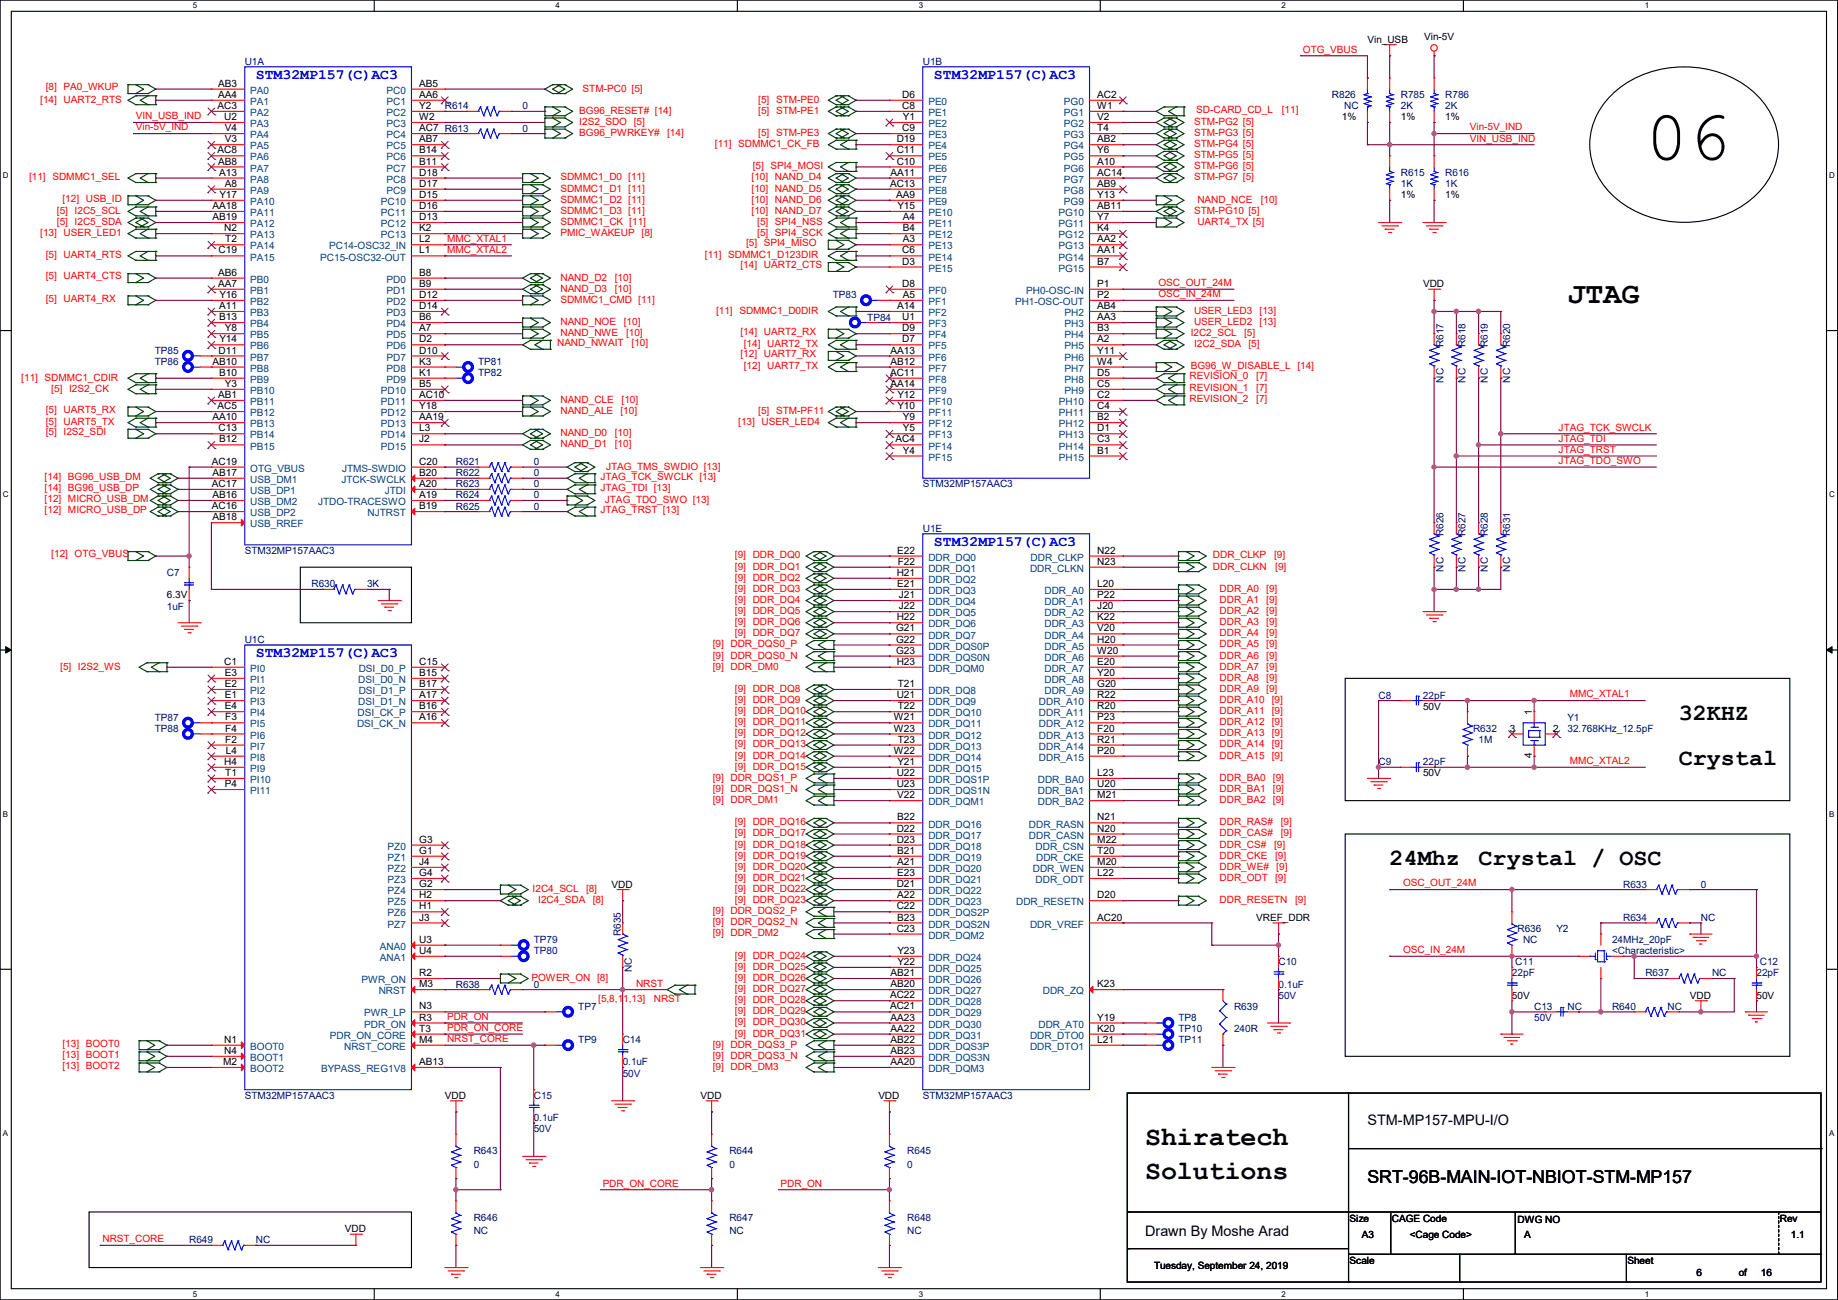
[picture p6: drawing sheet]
<svg xmlns="http://www.w3.org/2000/svg" width="420mm" height="297mm" viewBox="0 0 420 297" stroke-linecap="round" stroke-linejoin="round" font-family="sans-serif">
<defs><g id="words">
<text font-size="16.3" x="376" y="36.4">06</text>
<text font-size="6.9" x="358.2" y="69.2">JTAG</text>
<g font-size="6.1">
<text x="261.7" y="261.7">Shiratech</text>
<text x="261.7" y="269.3">Solutions</text>
</g>
<g font-size="5.3">
<text x="383.6" y="164.5">32KHZ</text>
<text x="383.6" y="174.7">Crystal</text>
<text x="317.5" y="197.6">24Mhz</text>
<text x="337.9" y="197.6">Crystal / OSC</text>
</g>
<text font-size="4.1" x="312.5" y="270.4">SRT-96B-MAIN-IOT-NBIOT-STM-MP157</text>
<g font-size="3.3" fill="#00f">
<text x="58.5" y="18">STM32MP157(C)AC3</text>
<text x="213.4" y="18">STM32MP157(C)AC3</text>
<text x="213.4" y="124.7">STM32MP157(C)AC3</text>
<text x="58.5" y="150.1">STM32MP157(C)AC3</text>
</g>
<g font-size="3.3">
<text x="312.5" y="257">STM-MP157-MPU-I/O</text>
<text x="261.7" y="282.4">Drawn By Moshe Arad</text>
</g>
<g font-size="2.3">
<text x="312.5" y="9.7">Vin_USB</text>
<text x="325.4" y="9.2">Vin-5V</text>
<text x="49.8" y="19.8">AB3</text>
<text x="49.8" y="22.4">AA4</text>
<text x="95.8" y="19.8">AB5</text>
<text x="95.8" y="22.4">AA6</text>
<text x="206.2" y="22.4">D6</text>
<text x="250.7" y="22.4">AC2</text>
<text x="49.7" y="24.9">AC3</text>
<text x="51.2" y="27.4">U2</text>
<text x="51.4" y="30">V4</text>
<text x="95.8" y="24.9">Y2</text>
<text x="95.8" y="27.4">W2</text>
<text x="95.8" y="30">AC7 R613</text>
<text x="206.2" y="24.9">C8</text>
<text x="206.2" y="30">C9</text>
<text x="206.3" y="27.4">Y1</text>
<text x="250.7" y="24.9">W1</text>
<text x="250.7" y="27.4">V2</text>
<text x="250.7" y="30">T4</text>
<text x="306.6" y="27.5">1%</text>
<text x="320.1" y="27.5">1%</text>
<text x="330.2" y="27.5">1%</text>
<text x="49.7" y="35.1">AC8</text>
<text x="51.4" y="32.5">V3</text>
<text x="95.8" y="32.5">AB7</text>
<text x="95.8" y="35.1">B14</text>
<text x="204.9" y="32.5">D19</text>
<text x="204.9" y="35.1">C11</text>
<text x="250.7" y="32.5">AB2</text>
<text x="250.7" y="35.1">Y6</text>
<text x="49.8" y="37.6">AB8</text>
<text x="50.1" y="40.1">A13</text>
<text x="95.8" y="37.6">B11</text>
<text x="95.8" y="40.1">D18</text>
<text x="203.5" y="40.1">AA11</text>
<text x="204.9" y="37.6">C10</text>
<text x="250.7" y="37.6">A10</text>
<text x="250.7" y="40.1">AC14</text>
<text x="48.6" y="47.8">AA18</text>
<text x="50.1" y="45.2">Y17</text>
<text x="51.4" y="42.7">A8</text>
<text x="95.8" y="42.7">D17</text>
<text x="95.8" y="45.2">D15</text>
<text x="95.8" y="47.8">D16</text>
<text x="203.4" y="42.7">AC13</text>
<text x="204.8" y="45.2">AA9</text>
<text x="205.1" y="47.8">Y15</text>
<text x="250.7" y="42.7">AB9</text>
<text x="250.7" y="45.2">Y13</text>
<text x="250.7" y="47.8">AB11</text>
<text x="320.1" y="45.3">1%</text>
<text x="330.2" y="45.3">1%</text>
<text x="48.6" y="50.3">AB19</text>
<text x="51.2" y="52.8">N2</text>
<text x="95.8" y="50.3">D13</text>
<text x="95.8" y="52.8">K2</text>
<text x="206.3" y="50.3">A4</text>
<text x="206.3" y="52.8">B4</text>
<text x="250.7" y="50.3">Y7</text>
<text x="250.7" y="52.8">K4</text>
<text x="50" y="57.9">C19</text>
<text x="51.5" y="55.4">T2</text>
<text x="95.8" y="55.4">L2</text>
<text x="95.8" y="57.9">L1</text>
<text x="206.2" y="57.9">C6</text>
<text x="206.3" y="55.4">A3</text>
<text x="250.7" y="55.4">AA2</text>
<text x="250.7" y="57.9">AA1</text>
<text x="49.8" y="63">AB6</text>
<text x="49.8" y="65.5">AA7</text>
<text x="95.8" y="63">B8</text>
<text x="95.8" y="65.5">B9</text>
<text x="206.2" y="60.5">D3</text>
<text x="206.2" y="65.5">D8</text>
<text x="250.7" y="60.5">B7</text>
<text x="250.7" y="65.5">P1</text>
<text x="325.2" y="65.6">VDD</text>
<text x="50.1" y="70.6">A11</text>
<text x="50.1" y="68.1">Y16</text>
<text x="95.8" y="68.1">D12</text>
<text x="95.8" y="70.6">D14</text>
<text x="205" y="70.6">A14</text>
<text x="206.3" y="68.1">A5</text>
<text x="250.7" y="68.1">P2</text>
<text x="250.7" y="70.6">AB4</text>
<text x="50.1" y="73.2">B13</text>
<text x="51.4" y="75.7">Y8</text>
<text x="95.8" y="73.2">B6</text>
<text x="95.8" y="75.7">A7</text>
<text x="206.2" y="73.2">U1</text>
<text x="206.2" y="75.7">D9</text>
<text x="250.7" y="73.2">AA3</text>
<text x="250.7" y="75.7">B3</text>
<text x="48.6" y="83.3">AB10</text>
<text x="50" y="80.8">D11</text>
<text x="50.1" y="78.2">Y14</text>
<text x="95.8" y="78.2">D2</text>
<text x="95.8" y="80.8">D10</text>
<text x="95.8" y="83.3">K3</text>
<text x="203.5" y="80.8">AA13</text>
<text x="203.5" y="83.3">AB12</text>
<text x="206.2" y="78.2">D7</text>
<text x="250.7" y="78.2">A2</text>
<text x="250.7" y="80.8">Y11</text>
<text x="250.7" y="83.3">W4</text>
<text x="50.1" y="85.9">B10</text>
<text x="51.4" y="88.4">Y3</text>
<text x="95.8" y="85.9">K1</text>
<text x="95.8" y="88.4">B5</text>
<text x="203.4" y="85.9">AC11</text>
<text x="203.5" y="88.4">AA14</text>
<text x="250.7" y="85.9">D5</text>
<text x="250.7" y="88.4">C5</text>
<text x="49.7" y="93.5">AC5</text>
<text x="49.8" y="90.9">AB1</text>
<text x="95.8" y="90.9">AC10</text>
<text x="95.8" y="93.5">Y18</text>
<text x="205.1" y="90.9">Y12</text>
<text x="205.1" y="93.5">Y10</text>
<text x="250.7" y="90.9">C2</text>
<text x="250.7" y="93.5">C4</text>
<text x="48.6" y="96">AA10</text>
<text x="50" y="98.6">C13</text>
<text x="50.1" y="101.1">B12</text>
<text x="95.8" y="96">AA19</text>
<text x="95.8" y="98.6">L3</text>
<text x="95.8" y="101.1">J2</text>
<text x="204.6" y="101.1">AC4</text>
<text x="206.3" y="96">Y9</text>
<text x="206.3" y="98.6">Y5</text>
<text x="250.7" y="96">B2</text>
<text x="250.7" y="98.6">D1</text>
<text x="250.7" y="101.1">C3</text>
<text x="48.4" y="106.2">AC19</text>
<text x="95.8" y="106.2">C20</text>
<text x="206.3" y="103.6">Y4</text>
<text x="250.7" y="103.6">B1</text>
<text x="48.4" y="111.3">AC17</text>
<text x="48.6" y="108.7">AB17</text>
<text x="48.6" y="113.8">AB16</text>
<text x="95.8" y="108.7">B20</text>
<text x="95.8" y="111.3">A20</text>
<text x="95.8" y="113.8">A19</text>
<text x="48.4" y="116.3">AC16</text>
<text x="48.6" y="118.9">AB18</text>
<text x="95.8" y="116.3">B19</text>
<text x="204.9" y="131.6">H21</text>
<text x="205" y="126.5">E22</text>
<text x="205.2" y="129">F22</text>
<text x="250.7" y="126.5">N22</text>
<text x="250.7" y="129">N23</text>
<text x="38.1" y="136.7">6.3V</text>
<text x="205" y="134.1">E21</text>
<text x="205.4" y="136.7">J21</text>
<text x="250.7" y="134.1">L20</text>
<text x="250.7" y="136.7">P22</text>
<text x="204.9" y="141.7">H22</text>
<text x="205.4" y="139.2">J22</text>
<text x="250.7" y="139.2">J20</text>
<text x="250.7" y="141.7">K22</text>
<text x="204.8" y="144.3">G21</text>
<text x="204.8" y="146.8">G22</text>
<text x="204.8" y="149.4">G23</text>
<text x="250.7" y="144.3">V20</text>
<text x="250.7" y="146.8">H20</text>
<text x="250.7" y="149.4">W20</text>
<text x="51.2" y="151.9">C1</text>
<text x="51.4" y="154.4">E3</text>
<text x="95.8" y="151.9">C15</text>
<text x="95.8" y="154.4">B15</text>
<text x="204.9" y="151.9">H23</text>
<text x="250.7" y="151.9">E20</text>
<text x="250.7" y="154.4">Y20</text>
<text x="51.4" y="157">E2</text>
<text x="51.4" y="159.5">E1</text>
<text x="95.8" y="157">B17</text>
<text x="95.8" y="159.5">A17</text>
<text x="204.9" y="159.5">U21</text>
<text x="205.2" y="157">T21</text>
<text x="250.7" y="157">G20</text>
<text x="250.7" y="159.5">R22</text>
<text x="51.4" y="162.1">E4</text>
<text x="51.5" y="164.6">F3</text>
<text x="51.5" y="167.1">F4</text>
<text x="95.8" y="162.1">B16</text>
<text x="95.8" y="164.6">A16</text>
<text x="204.3" y="164.6">W21</text>
<text x="204.3" y="167.1">W23</text>
<text x="205.2" y="162.1">T22</text>
<text x="250.7" y="162.1">R20</text>
<text x="250.7" y="164.6">P23</text>
<text x="250.7" y="167.1">F20</text>
<text x="325.2" y="162.1">50V</text>
<text x="345" y="167.1">3</text>
<text x="350" y="163.4" transform="rotate(-90 350 163.4)">1</text>
<text x="354.9" y="167.1">2</text>
<text x="51.5" y="169.7">F2</text>
<text x="51.6" y="172.2">L4</text>
<text x="204.3" y="172.2">W22</text>
<text x="205.2" y="169.7">T23</text>
<text x="250.7" y="169.7">R21</text>
<text x="250.7" y="172.2">P20</text>
<text x="350" y="173.3" transform="rotate(-90 350 173.3)">4</text>
<text x="51.2" y="174.8">H4</text>
<text x="51.4" y="179.8">P4</text>
<text x="51.5" y="177.3">T1</text>
<text x="204.9" y="177.3">U22</text>
<text x="204.9" y="179.8">U23</text>
<text x="205.1" y="174.8">Y21</text>
<text x="250.7" y="177.3">L23</text>
<text x="250.7" y="179.8">U20</text>
<text x="325.2" y="177.4">50V</text>
<text x="205" y="182.4">V22</text>
<text x="250.7" y="182.4">M21</text>
<text x="204.9" y="190">D22</text>
<text x="205" y="187.5">B22</text>
<text x="250.7" y="187.5">N21</text>
<text x="250.7" y="190">N20</text>
<text x="95.8" y="192.5">G3</text>
<text x="95.8" y="195.1">G1</text>
<text x="95.8" y="197.6">J4</text>
<text x="204.9" y="192.5">D23</text>
<text x="205" y="195.1">B21</text>
<text x="205" y="197.6">A21</text>
<text x="250.7" y="192.5">M22</text>
<text x="250.7" y="195.1">T20</text>
<text x="250.7" y="197.6">M20</text>
<text x="95.8" y="200.2">G4</text>
<text x="95.8" y="202.7">G2</text>
<text x="139.7" y="202.8">VDD</text>
<text x="204.9" y="202.7">D21</text>
<text x="205" y="200.2">E23</text>
<text x="250.7" y="200.2">L22</text>
<text x="95.8" y="205.2">H2</text>
<text x="95.8" y="207.8">H1</text>
<text x="204.9" y="207.8">C22</text>
<text x="205" y="205.2">A22</text>
<text x="250.7" y="205.2">D20</text>
<text x="95.8" y="215.4">U3</text>
<text x="95.8" y="210.3">J3</text>
<text x="204.9" y="212.9">C23</text>
<text x="205" y="210.3">B23</text>
<text x="250.7" y="210.3">AC20</text>
<text x="287.1" y="210.4">VREF_DDR</text>
<text x="95.8" y="217.9">U4</text>
<text x="205.1" y="217.9">Y23</text>
<text x="205.1" y="220.5">Y22</text>
<text x="95.8" y="225.5">M3</text>
<text x="95.8" y="223">R2</text>
<text x="203.5" y="223">AB21</text>
<text x="203.5" y="225.5">AB20</text>
<text x="250.7" y="225.5">K23</text>
<text x="95.8" y="233.2">R3</text>
<text x="95.8" y="230.6">N3</text>
<text x="203.4" y="228.1">AC22</text>
<text x="203.4" y="230.6">AC21</text>
<text x="203.5" y="233.2">AA23</text>
<text x="250.7" y="233.2">Y19</text>
<text x="345.5" y="228.2">50V</text>
<text x="386.1" y="228.2">VDD</text>
<text x="401.4" y="228.2">50V</text>
<text x="51.2" y="238.3">N1</text>
<text x="95.8" y="238.3">M4</text>
<text x="95.8" y="235.7">T3</text>
<text x="203.5" y="235.7">AA22</text>
<text x="203.5" y="238.3">AB22</text>
<text x="250.7" y="235.7">K20</text>
<text x="250.7" y="238.3">L21</text>
<text x="51" y="243.3">M2</text>
<text x="51.2" y="240.8">N4</text>
<text x="95.8" y="243.3">AB13</text>
<text x="203.5" y="240.8">AB23</text>
<text x="203.5" y="243.3">AA20</text>
<text x="101.6" y="251">VDD</text>
<text x="160.1" y="251">VDD</text>
<text x="200.7" y="251">VDD</text>
<text x="78.8" y="281.5">VDD</text>
<text x="308.4" y="279.2">Size</text>
<text x="318.1" y="279.2">CAGE Code</text>
<text x="346.8" y="279.5">DWG NO</text>
<text x="406.7" y="279.2">Rev</text>
<text x="311.2" y="282.8">A3</text>
<text x="322.1" y="282.8">&lt;Cage Code&gt;</text>
<text x="348.3" y="282.8">A</text>
<text x="409.2" y="282.8">1.1</text>
<text x="263.7" y="289.9">Tuesday, September 24, 2019</text>
<text x="308.4" y="288.9">Scale</text>
<text x="371.9" y="288.9">Sheet</text>
<text x="387.7" y="291.4">6</text>
<text x="397.3" y="291.4">of</text>
<text x="402.4" y="291.4">16</text>
</g>
<g font-size="2.3" fill="#000080">
<text x="55.9" y="14.8">U1A</text>
<text x="210.9" y="14.8">U1B</text>
<text x="304.3" y="22.4">R826</text>
<text x="320.1" y="22.4">R785</text>
<text x="330.2" y="22.4">R786</text>
<text x="101.6" y="25">R614</text>
<text x="119.4" y="25">0</text>
<text x="307.1" y="25">NC</text>
<text x="320.1" y="25">2K</text>
<text x="330.2" y="25">2K</text>
<text x="119.4" y="30.1">0</text>
<text x="320.1" y="40.2">R615</text>
<text x="330.2" y="40.2">R616</text>
<text x="320.1" y="42.8">1K</text>
<text x="330.2" y="42.8">1K</text>
<text x="190.3" y="68.2">TP83</text>
<text x="198.2" y="73.2">TP84</text>
<text x="35.3" y="80.9">TP85</text>
<text x="35.3" y="83.4">TP86</text>
<text x="109.3" y="83.4">TP81</text>
<text x="329.8" y="79.3" transform="rotate(-90 329.8 79.3)">R617</text>
<text x="334.9" y="79.3" transform="rotate(-90 334.9 79.3)">R618</text>
<text x="340" y="79.3" transform="rotate(-90 340 79.3)">R619</text>
<text x="345.1" y="79.3" transform="rotate(-90 345.1 79.3)">R620</text>
<text x="109.3" y="85.9">TP82</text>
<text x="329.8" y="87.4" transform="rotate(-90 329.8 87.4)">NC</text>
<text x="334.9" y="87.4" transform="rotate(-90 334.9 87.4)">NC</text>
<text x="340" y="87.4" transform="rotate(-90 340 87.4)">NC</text>
<text x="345.1" y="87.4" transform="rotate(-90 345.1 87.4)">NC</text>
<text x="104.2" y="106.3">R621</text>
<text x="122" y="106.3">0</text>
<text x="104.2" y="111.3">R623</text>
<text x="104.2" y="108.8">R622</text>
<text x="104.2" y="113.9">R624</text>
<text x="122" y="111.3">0</text>
<text x="122" y="108.8">0</text>
<text x="122" y="113.9">0</text>
<text x="210.9" y="111.3">STM32MP157AAC3</text>
<text x="104.2" y="116.4">R625</text>
<text x="122" y="116.4">0</text>
<text x="210.9" y="121.5">U1E</text>
<text x="329.8" y="122.5" transform="rotate(-90 329.8 122.5)">R626</text>
<text x="334.9" y="122.5" transform="rotate(-90 334.9 122.5)">R627</text>
<text x="340" y="122.5" transform="rotate(-90 340 122.5)">R628</text>
<text x="345.1" y="122.5" transform="rotate(-90 345.1 122.5)">R631</text>
<text x="38.1" y="131.7">C7</text>
<text x="55.9" y="126.6">STM32MP157AAC3</text>
<text x="329.8" y="130.6" transform="rotate(-90 329.8 130.6)">NC</text>
<text x="334.9" y="130.6" transform="rotate(-90 334.9 130.6)">NC</text>
<text x="340" y="130.6" transform="rotate(-90 340 130.6)">NC</text>
<text x="345.1" y="130.6" transform="rotate(-90 345.1 130.6)">NC</text>
<text x="71.2" y="134.2">R630</text>
<text x="83.9" y="134.2">3K</text>
<text x="38.1" y="139.3">1uF</text>
<text x="55.9" y="146.9">U1C</text>
<text x="315" y="159.6">C8</text>
<text x="325.2" y="159.6">22pF</text>
<text x="35.3" y="164.7">TP87</text>
<text x="35.3" y="167.2">TP88</text>
<text x="336.6" y="167.2">R632</text>
<text x="358.2" y="164.7">Y1</text>
<text x="358.2" y="167.2">32.768KHz_12.5pF</text>
<text x="337.9" y="169.8">1M</text>
<text x="315" y="174.8">C9</text>
<text x="325.2" y="174.8">22pF</text>
<text x="370.9" y="202.8">R633</text>
<text x="388.7" y="202.8">0</text>
<text x="122" y="215.5">TP79</text>
<text x="141.9" y="213.9" transform="rotate(-90 141.9 213.9)">R635</text>
<text x="346.8" y="212.9">R636</text>
<text x="348" y="215.5">NC</text>
<text x="355.6" y="212.9">Y2</text>
<text x="368.3" y="215.5">24MHz_20pF</text>
<text x="370.9" y="210.4">R634</text>
<text x="388.7" y="210.4">NC</text>
<text x="122" y="218">TP80</text>
<text x="292.1" y="220.6">C10</text>
<text x="346.2" y="220.6">C11</text>
<text x="368.3" y="218">&lt;Characteristic&gt;</text>
<text x="402.1" y="220.6">C12</text>
<text x="104.2" y="225.6">R638</text>
<text x="122" y="225.6">0</text>
<text x="144.4" y="222" transform="rotate(-90 144.4 222)">NC</text>
<text x="292.1" y="225.6">0.1uF</text>
<text x="345.5" y="223.1">22pF</text>
<text x="376" y="223.1">R637</text>
<text x="391.2" y="223.1">NC</text>
<text x="401.4" y="223.1">22pF</text>
<text x="132.1" y="230.7">TP7</text>
<text x="269.3" y="233.3">TP8</text>
<text x="282" y="230.7">R639</text>
<text x="292.1" y="228.2">50V</text>
<text x="350.6" y="230.7">C13</text>
<text x="350.6" y="233.3">50V</text>
<text x="358.2" y="230.7">NC</text>
<text x="368.3" y="230.7">R640</text>
<text x="381.1" y="230.7">NC</text>
<text x="132.1" y="238.3">TP9</text>
<text x="142.3" y="238.3">C14</text>
<text x="269.3" y="235.8">TP10</text>
<text x="269.3" y="238.3">TP11</text>
<text x="282" y="235.8">240R</text>
<text x="142.3" y="243.4">0.1uF</text>
<text x="142.3" y="246">50V</text>
<text x="55.9" y="251">STM32MP157AAC3</text>
<text x="122" y="251">C15</text>
<text x="210.9" y="251">STM32MP157AAC3</text>
<text x="122" y="256.1">0.1uF</text>
<text x="108.2" y="263.7">R643</text>
<text x="122" y="258.7">50V</text>
<text x="166.7" y="263.7">R644</text>
<text x="207.3" y="263.7">R645</text>
<text x="108.2" y="266.8">0</text>
<text x="166.7" y="266.8">0</text>
<text x="207.3" y="266.8">0</text>
<text x="108.2" y="279">R646</text>
<text x="166.7" y="279">R647</text>
<text x="207.3" y="279">R648</text>
<text x="43.2" y="284.1">R649</text>
<text x="58.5" y="284.1">NC</text>
<text x="108.2" y="282">NC</text>
<text x="166.7" y="282">NC</text>
<text x="207.3" y="282">NC</text>
</g>
<g font-size="2.3" fill="#f00">
<text x="297.7" y="12">OTG_VBUS</text>
<text x="9.2" y="23.5">[14] UART2_RTS</text>
<text x="10.5" y="20.7">[8] PA0_WKUP</text>
<text x="133.1" y="20.9">STM-PC0 [5]</text>
<text x="173.3" y="23.5">[5] STM-PE0</text>
<text x="31" y="27.3">VIN_USB_IND</text>
<text x="31" y="29.8">Vin-5V_IND</text>
<text x="132.4" y="28.5">I2S2_SDO [5]</text>
<text x="132.4" y="26">BG96_RESET# [14]</text>
<text x="173.3" y="26">[5] STM-PE1</text>
<text x="272.8" y="28.5">STM-PG2 [5]</text>
<text x="273.3" y="25.7">SD-CARD_CD_L</text>
<text x="292.9" y="25.7">[11]</text>
<text x="335.8" y="29.8">Vin-5V_IND</text>
<text x="132.4" y="31.1">BG96_PWRKEY#</text>
<text x="152.4" y="31.1">[14]</text>
<text x="163.4" y="33.6">[11] SDMMC1_CK_FB</text>
<text x="173.3" y="31.1">[5] STM-PE3</text>
<text x="272.8" y="31.1">STM-PG3 [5]</text>
<text x="272.8" y="33.6">STM-PG4 [5]</text>
<text x="335.8" y="32.3">VIN_USB_IND</text>
<text x="6.6" y="41.2">[11] SDMMC1_SEL</text>
<text x="128.1" y="41.2">SDMMC1_D0 [11]</text>
<text x="171.7" y="41.2">[10] NAND_D4</text>
<text x="172" y="38.7">[5] SPI4_MOSI</text>
<text x="272.8" y="36.2">STM-PG5 [5]</text>
<text x="272.8" y="38.7">STM-PG6 [5]</text>
<text x="272.8" y="41.2">STM-PG7 [5]</text>
<text x="14.3" y="46.1">[12] USB_ID</text>
<text x="128.1" y="43.8">SDMMC1_D1 [11]</text>
<text x="128.1" y="46.3">SDMMC1_D2 [11]</text>
<text x="171.7" y="43.8">[10] NAND_D5</text>
<text x="171.7" y="46.3">[10] NAND_D6</text>
<text x="273.6" y="46.3">NAND_NCE</text>
<text x="288.1" y="46.3">[10]</text>
<text x="9.2" y="53.9">[13] USER_LED1</text>
<text x="13" y="51.4">[5] I2C5_SDA</text>
<text x="13" y="48.9">[5] I2C5_SCL</text>
<text x="128.1" y="53.9">PMIC_WAKEUP [8]</text>
<text x="128.1" y="48.9">SDMMC1_D3 [11]</text>
<text x="128.1" y="51.4">SDMMC1_CK [11]</text>
<text x="171.7" y="48.9">[10] NAND_D7</text>
<text x="173" y="53.9">[5] SPI4_SCK</text>
<text x="173" y="51.4">[5] SPI4_NSS</text>
<text x="272.8" y="48.9">STM-PG10 [5]</text>
<text x="273.6" y="51.4">UART4_TX [5]</text>
<text x="10.5" y="59">[5] UART4_RTS</text>
<text x="102.2" y="55.2">MMC_XTAL1</text>
<text x="102.2" y="57.7">MMC_XTAL2</text>
<text x="161.1" y="59">[11] SDMMC1_D123DIR</text>
<text x="170.5" y="56.2">[5] SPI4_MISO</text>
<text x="10.5" y="63.8">[5] UART4_CTS</text>
<text x="128.1" y="64.1">NAND_D2</text>
<text x="140.5" y="64.1">[10]</text>
<text x="169.2" y="61.3">[14] UART2_CTS</text>
<text x="264.7" y="65.4">OSC_OUT_24M</text>
<text x="10.5" y="68.9">[5] UART4_RX</text>
<text x="128.1" y="69.2">SDMMC1_CMD [11]</text>
<text x="128.1" y="66.6">NAND_D3</text>
<text x="140.5" y="66.6">[10]</text>
<text x="163.6" y="71.7">[11] SDMMC1_D0DIR</text>
<text x="264.7" y="67.9">OSC_IN_24M</text>
<text x="272.8" y="71.7">USER_LED3</text>
<text x="287.8" y="71.7">[13]</text>
<text x="128.1" y="76.8">NAND_NWE</text>
<text x="128.1" y="74.3">NAND_NOE</text>
<text x="142.5" y="74.3">[10]</text>
<text x="143" y="76.8">[10]</text>
<text x="169.2" y="76.5">[14] UART2_RX</text>
<text x="272.1" y="76.8">I2C2_SCL</text>
<text x="272.8" y="74.3">USER_LED2</text>
<text x="284.3" y="76.8">[5]</text>
<text x="287.8" y="74.3">[13]</text>
<text x="127.3" y="79.1">NAND_NWAIT</text>
<text x="144.3" y="79.1">[10]</text>
<text x="169.2" y="81.6">[12] UART7_RX</text>
<text x="170" y="79.3">[14] UART2_TX</text>
<text x="272.8" y="79.3">I2C2_SDA</text>
<text x="285.3" y="79.3">[5]</text>
<text x="4.9" y="87">[11] SDMMC1_CDIR</text>
<text x="11.7" y="89.5">[5] I2S2_CK</text>
<text x="170" y="84.4">[12] UART7_TX</text>
<text x="271.8" y="86.7">REVISION_0</text>
<text x="271.8" y="89.2">REVISION_1</text>
<text x="272.1" y="84.4">BG96_W_DISABLE_L [14]</text>
<text x="287.1" y="86.7">[7]</text>
<text x="287.1" y="89.2">[7]</text>
<text x="10.5" y="94.3">[5] UART5_RX</text>
<text x="128.1" y="94.6">NAND_ALE</text>
<text x="128.1" y="92">NAND_CLE</text>
<text x="141.8" y="94.6">[10]</text>
<text x="142" y="92">[10]</text>
<text x="173.3" y="94.6">[5] STM-PF11</text>
<text x="271.8" y="91.8">REVISION_2</text>
<text x="287.1" y="91.8">[7]</text>
<text x="10.5" y="99.4">[5] I2S2_SDI</text>
<text x="10.5" y="97.1">[5] UART5_TX</text>
<text x="128.1" y="99.7">NAND_D0</text>
<text x="140.5" y="99.7">[10]</text>
<text x="168.7" y="97.1">[13] USER_LED4</text>
<text x="356.2" y="100.9">JTAG_TDI</text>
<text x="356.2" y="98.4">JTAG_TCK_SWCLK</text>
<text x="128.1" y="102.2">NAND_D1</text>
<text x="138.5" y="107.3">JTAG_TMS_SWDIO [13]</text>
<text x="140.5" y="102.2">[10]</text>
<text x="356.2" y="106">JTAG_TDO_SWO</text>
<text x="356.2" y="103.5">JTAG_TRST</text>
<text x="10.2" y="109.6">[14] BG96_USB_DM</text>
<text x="10.2" y="112.1">[14] BG96_USB_DP</text>
<text x="137.2" y="112.1">JTAG_TDI [13]</text>
<text x="137.2" y="109.6">JTAG_TCK_SWCLK [13]</text>
<text x="10.2" y="114.6">[12] MICRO_USB_DM</text>
<text x="10.2" y="117.2">[12] MICRO_USB_DP</text>
<text x="137.2" y="117.2">JTAG_TRST [13]</text>
<text x="138.2" y="114.9">JTAG_TDO_SWO [13]</text>
<text x="11.7" y="127.3">[12] OTG_VBUS</text>
<text x="167.9" y="127.6">[9] DDR_DQ0</text>
<text x="167.9" y="130.1">[9] DDR_DQ1</text>
<text x="277.2" y="127.6">DDR_CLKP</text>
<text x="277.2" y="130.1">DDR_CLKN</text>
<text x="291.1" y="127.6">[9]</text>
<text x="291.4" y="130.1">[9]</text>
<text x="167.9" y="132.7">[9] DDR_DQ2</text>
<text x="167.9" y="135.2">[9] DDR_DQ3</text>
<text x="167.9" y="137.8">[9] DDR_DQ4</text>
<text x="278.7" y="135.2">DDR_A0</text>
<text x="278.7" y="137.8">DDR_A1</text>
<text x="289.3" y="135.2">[9]</text>
<text x="289.3" y="137.8">[9]</text>
<text x="167.9" y="140.3">[9] DDR_DQ5</text>
<text x="167.9" y="142.8">[9] DDR_DQ6</text>
<text x="278.7" y="140.3">DDR_A2</text>
<text x="278.7" y="142.8">DDR_A3</text>
<text x="289.3" y="140.3">[9]</text>
<text x="289.3" y="142.8">[9]</text>
<text x="162.9" y="147.9">[9] DDR_DQS0_P</text>
<text x="167.9" y="145.4">[9] DDR_DQ7</text>
<text x="278.7" y="145.4">DDR_A4</text>
<text x="278.7" y="147.9">DDR_A5</text>
<text x="289.3" y="145.4">[9]</text>
<text x="289.3" y="147.9">[9]</text>
<text x="13.8" y="153">[5] I2S2_WS</text>
<text x="162.9" y="150.5">[9] DDR_DQS0_N</text>
<text x="162.9" y="153">[9] DDR_DM0</text>
<text x="278.7" y="150.5">DDR_A6</text>
<text x="278.7" y="153">DDR_A7</text>
<text x="278.7" y="155.5">DDR_A8</text>
<text x="289.3" y="150.5">[9]</text>
<text x="289.3" y="153">[9]</text>
<text x="289.3" y="155.5">[9]</text>
<text x="167.9" y="158.1">[9] DDR_DQ8</text>
<text x="167.9" y="160.6">[9] DDR_DQ9</text>
<text x="278.7" y="158.1">DDR_A9</text>
<text x="278.7" y="160.6">DDR_A10</text>
<text x="289.3" y="158.1">[9]</text>
<text x="290.6" y="160.6">[9]</text>
<text x="358.7" y="159.3">MMC_XTAL1</text>
<text x="167.9" y="163.2">[9] DDR_DQ10</text>
<text x="167.9" y="165.7">[9] DDR_DQ11</text>
<text x="278.7" y="163.2">DDR_A11</text>
<text x="278.7" y="165.7">DDR_A12</text>
<text x="290.6" y="163.2">[9]</text>
<text x="290.6" y="165.7">[9]</text>
<text x="167.9" y="168.2">[9] DDR_DQ12</text>
<text x="167.9" y="170.8">[9] DDR_DQ13</text>
<text x="167.9" y="173.3">[9] DDR_DQ14</text>
<text x="278.7" y="168.2">DDR_A13</text>
<text x="278.7" y="170.8">DDR_A14</text>
<text x="278.7" y="173.3">DDR_A15</text>
<text x="290.6" y="168.2">[9]</text>
<text x="290.6" y="170.8">[9]</text>
<text x="290.6" y="173.3">[9]</text>
<text x="162.9" y="178.4">[9] DDR_DQS1_P</text>
<text x="167.9" y="175.9">[9] DDR_DQ15</text>
<text x="278.7" y="178.4">DDR_BA0</text>
<text x="290.9" y="178.4">[9]</text>
<text x="358.7" y="174.6">MMC_XTAL2</text>
<text x="162.9" y="180.9">[9] DDR_DQS1_N</text>
<text x="162.9" y="183.5">[9] DDR_DM1</text>
<text x="278.7" y="180.9">DDR_BA1</text>
<text x="278.7" y="183.5">DDR_BA2</text>
<text x="290.9" y="180.9">[9]</text>
<text x="290.9" y="183.5">[9]</text>
<text x="167.9" y="188.6">[9] DDR_DQ16</text>
<text x="167.9" y="191.1">[9] DDR_DQ17</text>
<text x="278.7" y="188.6">DDR_RAS#</text>
<text x="278.7" y="191.1">DDR_CAS#</text>
<text x="292.7" y="188.6">[9]</text>
<text x="292.7" y="191.1">[9]</text>
<text x="167.9" y="193.6">[9] DDR_DQ18</text>
<text x="167.9" y="196.2">[9] DDR_DQ19</text>
<text x="278.7" y="193.6">DDR_CS#</text>
<text x="278.7" y="196.2">DDR_CKE</text>
<text x="291.1" y="193.6">[9]</text>
<text x="291.4" y="196.2">[9]</text>
<text x="121.7" y="203.8">I2C4_SCL</text>
<text x="133.9" y="203.8">[8]</text>
<text x="167.9" y="198.7">[9] DDR_DQ20</text>
<text x="167.9" y="201.3">[9] DDR_DQ21</text>
<text x="167.9" y="203.8">[9] DDR_DQ22</text>
<text x="278.7" y="198.7">DDR_WE#</text>
<text x="278.7" y="201.3">DDR_ODT</text>
<text x="291.4" y="201.3">[9]</text>
<text x="291.6" y="198.7">[9]</text>
<text x="320.6" y="202.5">OSC_OUT_24M</text>
<text x="123" y="206.3">I2C4_SDA</text>
<text x="135.4" y="206.3">[8]</text>
<text x="162.9" y="208.9">[9] DDR_DQS2_P</text>
<text x="167.9" y="206.3">[9] DDR_DQ23</text>
<text x="278.7" y="206.3">DDR_RESETN</text>
<text x="295.9" y="206.3">[9]</text>
<text x="162.9" y="211.4">[9] DDR_DQS2_N</text>
<text x="162.9" y="214">[9] DDR_DM2</text>
<text x="167.9" y="219">[9] DDR_DQ24</text>
<text x="167.9" y="221.6">[9] DDR_DQ25</text>
<text x="320.6" y="217.8">OSC_IN_24M</text>
<text x="121.5" y="224.1">POWER_ON [8]</text>
<text x="145.3" y="225.6">NRST</text>
<text x="167.9" y="224.1">[9] DDR_DQ26</text>
<text x="167.9" y="226.7">[9] DDR_DQ27</text>
<text x="102.2" y="233">PDR_ON</text>
<text x="136.7" y="228.9">[5,8,11,13]</text>
<text x="149.4" y="228.9">NRST</text>
<text x="167.9" y="229.2">[9] DDR_DQ28</text>
<text x="167.9" y="231.7">[9] DDR_DQ29</text>
<text x="14.3" y="239.1">[13] BOOT0</text>
<text x="102.2" y="238.1">NRST_CORE</text>
<text x="102.2" y="235.5">PDR_ON_CORE</text>
<text x="162.9" y="239.4">[9] DDR_DQS3_P</text>
<text x="167.9" y="234.3">[9] DDR_DQ30</text>
<text x="167.9" y="236.8">[9] DDR_DQ31</text>
<text x="14.3" y="241.6">[13] BOOT1</text>
<text x="14.3" y="244.2">[13] BOOT2</text>
<text x="162.9" y="241.9">[9] DDR_DQS3_N</text>
<text x="162.9" y="244.4">[9] DDR_DM3</text>
<text x="137.7" y="271.1">PDR_ON_CORE</text>
<text x="178.4" y="271.1">PDR_ON</text>
<text x="23.4" y="283.8">NRST_CORE</text>
</g>
<g font-size="2.3" fill="#004080">
<text x="57.2" y="21.4">PA0</text>
<text x="57.2" y="24">PA1</text>
<text x="88.3" y="21.4">PC0</text>
<text x="88.3" y="24">PC1</text>
<text x="212.1" y="24">PE0</text>
<text x="243.1" y="24">PG0</text>
<text x="57.2" y="26.5">PA2</text>
<text x="57.2" y="29">PA3</text>
<text x="88.3" y="26.5">PC2</text>
<text x="88.3" y="29">PC3</text>
<text x="212.1" y="26.5">PE1</text>
<text x="212.1" y="29">PE2</text>
<text x="243.1" y="26.5">PG1</text>
<text x="243.1" y="29">PG2</text>
<text x="57.2" y="31.6">PA4</text>
<text x="57.2" y="34.1">PA5</text>
<text x="88.3" y="31.6">PC4</text>
<text x="88.3" y="34.1">PC5</text>
<text x="212.1" y="31.6">PE3</text>
<text x="212.1" y="34.1">PE4</text>
<text x="243.1" y="31.6">PG3</text>
<text x="243.1" y="34.1">PG4</text>
<text x="57.2" y="36.7">PA6</text>
<text x="57.2" y="39.2">PA7</text>
<text x="57.2" y="41.7">PA8</text>
<text x="88.3" y="36.7">PC6</text>
<text x="88.3" y="39.2">PC7</text>
<text x="88.3" y="41.7">PC8</text>
<text x="212.1" y="36.7">PE5</text>
<text x="212.1" y="39.2">PE6</text>
<text x="212.1" y="41.7">PE7</text>
<text x="243.1" y="36.7">PG5</text>
<text x="243.1" y="39.2">PG6</text>
<text x="243.1" y="41.7">PG7</text>
<text x="57.2" y="44.3">PA9</text>
<text x="57.2" y="46.8">PA10</text>
<text x="87" y="46.8">PC10</text>
<text x="88.3" y="44.3">PC9</text>
<text x="212.1" y="44.3">PE8</text>
<text x="212.1" y="46.8">PE9</text>
<text x="243.1" y="44.3">PG8</text>
<text x="243.1" y="46.8">PG9</text>
<text x="57.2" y="49.4">PA11</text>
<text x="57.2" y="51.9">PA12</text>
<text x="87" y="49.4">PC11</text>
<text x="87" y="51.9">PC12</text>
<text x="212.1" y="49.4">PE10</text>
<text x="212.1" y="51.9">PE11</text>
<text x="241.9" y="49.4">PG10</text>
<text x="241.9" y="51.9">PG11</text>
<text x="57.2" y="54.4">PA13</text>
<text x="57.2" y="57">PA14</text>
<text x="57.2" y="59.5">PA15</text>
<text x="73.2" y="59.5">PC15-OSC32-OUT</text>
<text x="75.2" y="57">PC14-OSC32_IN</text>
<text x="87" y="54.4">PC13</text>
<text x="212.1" y="54.4">PE12</text>
<text x="212.1" y="57">PE13</text>
<text x="212.1" y="59.5">PE14</text>
<text x="241.9" y="54.4">PG12</text>
<text x="241.9" y="57">PG13</text>
<text x="241.9" y="59.5">PG14</text>
<text x="57.2" y="64.6">PB0</text>
<text x="88.3" y="64.6">PD0</text>
<text x="212.1" y="62.1">PE15</text>
<text x="241.9" y="62.1">PG15</text>
<text x="57.2" y="67.1">PB1</text>
<text x="57.2" y="69.7">PB2</text>
<text x="88.3" y="67.1">PD1</text>
<text x="88.3" y="69.7">PD2</text>
<text x="212.1" y="67.1">PF0</text>
<text x="212.1" y="69.7">PF1</text>
<text x="231.9" y="69.7">PH1-OSC-OUT</text>
<text x="234.5" y="67.1">PH0-OSC-IN</text>
<text x="57.2" y="72.2">PB3</text>
<text x="57.2" y="74.8">PB4</text>
<text x="57.2" y="77.3">PB5</text>
<text x="88.3" y="72.2">PD3</text>
<text x="88.3" y="74.8">PD4</text>
<text x="88.3" y="77.3">PD5</text>
<text x="212.1" y="72.2">PF2</text>
<text x="212.1" y="74.8">PF3</text>
<text x="212.1" y="77.3">PF4</text>
<text x="243.3" y="72.2">PH2</text>
<text x="243.3" y="74.8">PH3</text>
<text x="243.3" y="77.3">PH4</text>
<text x="57.2" y="79.8">PB6</text>
<text x="57.2" y="82.4">PB7</text>
<text x="88.3" y="79.8">PD6</text>
<text x="88.3" y="82.4">PD7</text>
<text x="212.1" y="79.8">PF5</text>
<text x="212.1" y="82.4">PF6</text>
<text x="243.3" y="79.8">PH5</text>
<text x="243.3" y="82.4">PH6</text>
<text x="57.2" y="84.9">PB8</text>
<text x="57.2" y="87.5">PB9</text>
<text x="88.3" y="84.9">PD8</text>
<text x="88.3" y="87.5">PD9</text>
<text x="212.1" y="84.9">PF7</text>
<text x="212.1" y="87.5">PF8</text>
<text x="243.3" y="84.9">PH7</text>
<text x="243.3" y="87.5">PH8</text>
<text x="57.2" y="90">PB10</text>
<text x="57.2" y="92.5">PB11</text>
<text x="57.2" y="95.1">PB12</text>
<text x="87" y="90">PD10</text>
<text x="87" y="92.5">PD11</text>
<text x="87" y="95.1">PD12</text>
<text x="212.1" y="90">PF9</text>
<text x="212.1" y="92.5">PF10</text>
<text x="212.1" y="95.1">PF11</text>
<text x="242" y="92.5">PH10</text>
<text x="242" y="95.1">PH11</text>
<text x="243.3" y="90">PH9</text>
<text x="57.2" y="97.6">PB13</text>
<text x="57.2" y="100.2">PB14</text>
<text x="87" y="97.6">PD13</text>
<text x="87" y="100.2">PD14</text>
<text x="212.1" y="97.6">PF12</text>
<text x="212.1" y="100.2">PF13</text>
<text x="242" y="97.6">PH12</text>
<text x="242" y="100.2">PH13</text>
<text x="57.2" y="102.7">PB15</text>
<text x="57.2" y="107.8">OTG_VBUS</text>
<text x="78.1" y="107.8">JTMS-SWDIO</text>
<text x="87" y="102.7">PD15</text>
<text x="212.1" y="102.7">PF14</text>
<text x="212.1" y="105.2">PF15</text>
<text x="242" y="102.7">PH14</text>
<text x="242" y="105.2">PH15</text>
<text x="57.2" y="110.3">USB_DM1</text>
<text x="57.2" y="112.9">USB_DP1</text>
<text x="78" y="110.3">JTCK-SWCLK</text>
<text x="87.9" y="112.9">JTDI</text>
<text x="57.2" y="115.4">USB_DM2</text>
<text x="57.2" y="117.9">USB_DP2</text>
<text x="72.7" y="115.4">JTDO-TRACESWO</text>
<text x="84" y="117.9">NJTRST</text>
<text x="57.2" y="120.5">USB_RREF</text>
<text x="212.1" y="128.1">DDR_DQ0</text>
<text x="212.1" y="130.6">DDR_DQ1</text>
<text x="235.4" y="130.6">DDR_CLKN</text>
<text x="235.5" y="128.1">DDR_CLKP</text>
<text x="212.1" y="133.2">DDR_DQ2</text>
<text x="212.1" y="135.7">DDR_DQ3</text>
<text x="238.7" y="135.7">DDR_A0</text>
<text x="212.1" y="138.3">DDR_DQ4</text>
<text x="212.1" y="140.8">DDR_DQ5</text>
<text x="212.1" y="143.3">DDR_DQ6</text>
<text x="238.7" y="138.3">DDR_A1</text>
<text x="238.7" y="140.8">DDR_A2</text>
<text x="238.7" y="143.3">DDR_A3</text>
<text x="212.1" y="145.9">DDR_DQ7</text>
<text x="212.1" y="148.4">DDR_DQS0P</text>
<text x="238.7" y="145.9">DDR_A4</text>
<text x="238.7" y="148.4">DDR_A5</text>
<text x="57.2" y="153.5">PI0</text>
<text x="82" y="153.5">DSI_D0_P</text>
<text x="212.1" y="151">DDR_DQS0N</text>
<text x="212.1" y="153.5">DDR_DQM0</text>
<text x="238.7" y="151">DDR_A6</text>
<text x="238.7" y="153.5">DDR_A7</text>
<text x="57.2" y="156">PI1</text>
<text x="57.2" y="158.6">PI2</text>
<text x="57.2" y="161.1">PI3</text>
<text x="81.8" y="156">DSI_D0_N</text>
<text x="81.8" y="161.1">DSI_D1_N</text>
<text x="82" y="158.6">DSI_D1_P</text>
<text x="212.1" y="158.6">DDR_DQ8</text>
<text x="212.1" y="161.1">DDR_DQ9</text>
<text x="237.4" y="161.1">DDR_A10</text>
<text x="238.7" y="156">DDR_A8</text>
<text x="238.7" y="158.6">DDR_A9</text>
<text x="57.2" y="163.7">PI4</text>
<text x="57.2" y="166.2">PI5</text>
<text x="81.6" y="166.2">DSI_CK_N</text>
<text x="81.7" y="163.7">DSI_CK_P</text>
<text x="212.1" y="163.7">DDR_DQ10</text>
<text x="212.1" y="166.2">DDR_DQ11</text>
<text x="237.4" y="163.7">DDR_A11</text>
<text x="237.4" y="166.2">DDR_A12</text>
<text x="57.2" y="168.7">PI6</text>
<text x="57.2" y="171.3">PI7</text>
<text x="57.2" y="173.8">PI8</text>
<text x="212.1" y="168.7">DDR_DQ12</text>
<text x="212.1" y="171.3">DDR_DQ13</text>
<text x="212.1" y="173.8">DDR_DQ14</text>
<text x="237.4" y="168.7">DDR_A13</text>
<text x="237.4" y="171.3">DDR_A14</text>
<text x="237.4" y="173.8">DDR_A15</text>
<text x="57.2" y="176.4">PI9</text>
<text x="57.2" y="178.9">PI10</text>
<text x="212.1" y="176.4">DDR_DQ15</text>
<text x="212.1" y="178.9">DDR_DQS1P</text>
<text x="237.2" y="178.9">DDR_BA0</text>
<text x="57.2" y="181.4">PI11</text>
<text x="212.1" y="181.4">DDR_DQS1N</text>
<text x="212.1" y="184">DDR_DQM1</text>
<text x="237.2" y="181.4">DDR_BA1</text>
<text x="237.2" y="184">DDR_BA2</text>
<text x="212.1" y="189.1">DDR_DQ16</text>
<text x="212.1" y="191.6">DDR_DQ17</text>
<text x="235.1" y="189.1">DDR_RASN</text>
<text x="235.1" y="191.6">DDR_CASN</text>
<text x="88.6" y="194.1">PZ0</text>
<text x="88.6" y="196.7">PZ1</text>
<text x="212.1" y="194.1">DDR_DQ18</text>
<text x="212.1" y="196.7">DDR_DQ19</text>
<text x="236.6" y="194.1">DDR_CSN</text>
<text x="236.8" y="196.7">DDR_CKE</text>
<text x="88.6" y="199.2">PZ2</text>
<text x="88.6" y="201.8">PZ3</text>
<text x="212.1" y="199.2">DDR_DQ20</text>
<text x="212.1" y="201.8">DDR_DQ21</text>
<text x="236" y="199.2">DDR_WEN</text>
<text x="236.6" y="201.8">DDR_ODT</text>
<text x="88.6" y="204.3">PZ4</text>
<text x="88.6" y="206.8">PZ5</text>
<text x="88.6" y="209.4">PZ6</text>
<text x="212.1" y="204.3">DDR_DQ22</text>
<text x="212.1" y="206.8">DDR_DQ23</text>
<text x="212.1" y="209.4">DDR_DQS2P</text>
<text x="232.2" y="206.8">DDR_RESETN</text>
<text x="88.6" y="211.9">PZ7</text>
<text x="212.1" y="211.9">DDR_DQS2N</text>
<text x="212.1" y="214.5">DDR_DQM2</text>
<text x="235.4" y="211.9">DDR_VREF</text>
<text x="86.8" y="219.5">ANA1</text>
<text x="86.8" y="217">ANA0</text>
<text x="212.1" y="219.5">DDR_DQ24</text>
<text x="82.6" y="224.6">PWR_ON</text>
<text x="86.5" y="227.2">NRST</text>
<text x="212.1" y="222.1">DDR_DQ25</text>
<text x="212.1" y="224.6">DDR_DQ26</text>
<text x="212.1" y="227.2">DDR_DQ27</text>
<text x="238.3" y="227.2">DDR_ZQ</text>
<text x="83.2" y="232.2">PWR_LP</text>
<text x="212.1" y="229.7">DDR_DQ28</text>
<text x="212.1" y="232.2">DDR_DQ29</text>
<text x="57.2" y="239.9">BOOT0</text>
<text x="75.4" y="237.3">PDR_ON_CORE</text>
<text x="78.7" y="239.9">NRST_CORE</text>
<text x="83.2" y="234.8">PDR_ON</text>
<text x="212.1" y="234.8">DDR_DQ30</text>
<text x="212.1" y="237.3">DDR_DQ31</text>
<text x="212.1" y="239.9">DDR_DQS3P</text>
<text x="235.4" y="237.3">DDR_DTO0</text>
<text x="235.4" y="239.9">DDR_DTO1</text>
<text x="237.3" y="234.8">DDR_AT0</text>
<text x="57.2" y="242.4">BOOT1</text>
<text x="57.2" y="244.9">BOOT2</text>
<text x="73.4" y="244.9">BYPASS_REG1V8</text>
<text x="212.1" y="242.4">DDR_DQS3N</text>
<text x="212.1" y="244.9">DDR_DQM3</text>
</g>
<g font-size="1.8">
<text x="44" y="1.9">5</text>
<text x="127" y="1.9">4</text>
<text x="209.9" y="1.9">3</text>
<text x="292.9" y="1.9">2</text>
<text x="375.8" y="1.9">1</text>
<text x=".7" y="40.6">D</text>
<text x="418" y="40.6">D</text>
<text x=".7" y="113.6">C</text>
<text x="418" y="113.6">C</text>
<text x=".7" y="186.6">B</text>
<text x="418" y="186.6">B</text>
<text x=".7" y="259.5">A</text>
<text x="418" y="259.5">A</text>
<text x="44" y="296.3">5</text>
<text x="127" y="296.3">4</text>
<text x="209.9" y="296.3">3</text>
<text x="292.9" y="296.3">2</text>
<text x="375.8" y="296.3">1</text>
</g>
</g></defs>
<path d="M0 0h419.9v297h-419.9zM2.6 2.6h414.8v291.8h-414.8z" fill="none" stroke="#000" stroke-width=".25"/>
<g fill="#fff">
<path d="M44 .3h1v2h-1z"/>
<path d="M44 294.7h1v2h-1z"/>
</g>
<path d="M85.5 0v2.6M85.5 294.4v2.6" fill="none" stroke="#000" stroke-width=".25"/>
<g fill="#fff">
<path d="M127 .3h.9v2h-.9z"/>
<path d="M127 294.7h.9v2h-.9z"/>
</g>
<path d="M168.5 0v2.6M168.5 294.4v2.6" fill="none" stroke="#000" stroke-width=".25"/>
<g fill="#fff">
<path d="M209.9 .3h1v2h-1z"/>
<path d="M209.9 294.7h1v2h-1z"/>
</g>
<path d="M251.4 0v2.6M251.4 294.4v2.6" fill="none" stroke="#000" stroke-width=".25"/>
<g fill="#fff">
<path d="M292.9 .3h.9v2h-.9z"/>
<path d="M292.9 294.7h.9v2h-.9z"/>
</g>
<path d="M334.4 0v2.6M334.4 294.4v2.6" fill="none" stroke="#000" stroke-width=".25"/>
<g fill="#fff">
<path d="M375.8 .3h1v2h-1z"/>
<path d="M375.8 294.7h1v2h-1z"/>
<path d="M.7 39h1.2v2h-1.2z"/>
<path d="M418 39h1.3v2h-1.3z"/>
<path d="M.7 112h1.2v2h-1.2z"/>
<path d="M418 112h1.3v2h-1.3z"/>
</g>
<path d="M0 75.5h2.6M417.4 75.5h2.5" fill="none" stroke="#000" stroke-width=".25"/>
<g fill="#fff">
<path d="M.7 185h1.2v1.9h-1.2z"/>
<path d="M418 185h1.2v1.9h-1.2z"/>
</g>
<path d="M0 148.5h2.6M417.4 148.5h2.5" fill="none" stroke="#000" stroke-width=".25"/>
<path d="M1.3 147.7l1.3 .8-1.3 .7zM417.4 148.5l1.2-.8v1.5z" fill="#000" stroke="#000" stroke-width=".23"/>
<g fill="#fff">
<path d="M.7 257.9h1.2v2h-1.2z"/>
<path d="M418 257.9h1.2v2h-1.2z"/>
</g>
<g fill="none" stroke="#000" stroke-width=".25">
<path d="M368.3 21.6a24.7 24.7 0 0 1 33 0 15.5 15.5 0 0 1-1.2 24 24.8 24.8 0 0 1-31.8-1.1 15.4 15.4 0 0 1 0-22.9zM68.6 129.6h25.4v12.7h-25.4zM307.4 155h101.6v27.9h-101.6zM307.4 190.5h101.6v50.8h-101.6zM0 221.4h2.6M417.4 221.4h2.5M257.6 249.7h158.5v43.2h-158.5zM308.1 249.7v43.2M20.4 276.9h73.6v12.7h-73.6zM257.9 276.9h.1M257.9 276.9h158.2M308.1 262.4h108"/>
<path d="M317.8 276.9v9.7M346.2 276.9v9.7M416.1 262.4h.1M257.9 285.3h.1M257.9 285.3h50.2M308.1 286.6h.1M308.1 292.9h.1M308.1 286.6h108M317.8 286.6h.1M333.5 292.9h.1M333.5 286.6v6.3M346.2 286.6h.1"/>
<path d="M371.6 292.9h.1M371.6 286.6v6.3"/>
</g>
<g fill="none" stroke="#f00" stroke-width=".25">
<path d="M312.5 17.8h.1M312.5 17.8v2.6M316.3 10.2h2.5M317.5 12.7h.1M317.5 17.8h.1M317.5 10.2v2.5M317.5 17.8v2.6M318.8 10.2h.1M327.7 12.7h.1M327.7 17.8h.1M327.7 11.7v1M327.7 17.8v2.6"/>
<path d="M48.3 20.4h.1M48.3 22.9h.1M48.3 25.4h.1M48.3 28h.1M48.3 30.5h.1M48.3 33.1h.1M48.3 35.6h.1M48.3 38.1h.1M48.3 22.9h7.6M48.3 25.4h7.6M48.3 28h7.6M48.3 30.5h7.6"/>
<path d="M48.3 33.1h7.6M48.3 35.6h7.6M48.3 38.1h7.6M48.3 20.4h7.6M94 22.9h7.6M94 25.4h7.6M94 28h7.6M94 30.5h7.6M94 33.1h7.6M94 35.6h7.6M94 38.1h7.6M94 20.4h7.6"/>
<path d="M101.6 20.4h.1M101.6 22.9h.1M101.6 25.4h.1M101.6 28h.1M101.6 30.5h.1M101.6 33.1h.1M101.6 35.6h.1M101.6 38.1h.1M106.7 25.4h.1M106.7 30.5h.1M106.7 25.4h2.6M106.7 30.5h2.6"/>
<path d="M114.3 25.4h2.6M114.3 30.5h2.6M116.9 25.4h.1M116.9 30.5h.1M203.2 22.9h.1M203.2 25.4h.1M203.2 28h.1M203.2 30.5h.1M203.2 33.1h.1M203.2 35.6h.1M203.2 38.1h.1M203.2 22.9h7.7"/>
<path d="M203.2 25.4h7.7M203.2 28h7.7M203.2 30.5h7.7M203.2 33.1h7.7M203.2 35.6h7.7M203.2 38.1h7.7M249 22.9h7.6M249 25.4h7.6M249 28h7.6M249 30.5h7.6M249 33.1h7.6M249 35.6h7.6"/>
<path d="M249 38.1h7.6M256.6 22.9h.1M256.6 25.4h.1M256.6 28h.1M256.6 30.5h.1M256.6 33.1h.1M256.6 35.6h.1M256.6 38.1h.1M312.5 28h.1M312.5 25.4v2.6M317.5 35.6h.1M317.5 28h.1"/>
<path d="M317.5 25.4v2.6M317.5 35.6v2.5M327.7 28h.1M327.7 35.6h.1M327.7 25.4v2.6M327.7 35.6v2.5M48.3 40.7h.1M48.3 43.2h.1M48.3 45.8h.1M48.3 48.3h.1M48.3 50.8h.1M48.3 53.4h.1"/>
<path d="M48.3 55.9h.1M48.3 58.5h.1M48.3 50.8h7.6M48.3 40.7h7.6M48.3 43.2h7.6M48.3 45.8h7.6M48.3 48.3h7.6M48.3 53.4h7.6M48.3 55.9h7.6M48.3 58.5h7.6M94 50.8h7.6M94 40.7h7.6"/>
<path d="M94 43.2h7.6M94 45.8h7.6M94 48.3h7.6M94 53.4h7.6M94 55.9h7.6M94 58.5h7.6M101.6 40.7h.1M101.6 43.2h.1M101.6 45.8h.1M101.6 48.3h.1M101.6 50.8h.1M101.6 53.4h.1"/>
<path d="M101.6 55.9h.1M101.6 58.5h.1M203.2 40.7h.1M203.2 43.2h.1M203.2 45.8h.1M203.2 48.3h.1M203.2 50.8h.1M203.2 53.4h.1M203.2 55.9h.1M203.2 58.5h.1M203.2 50.8h7.7M203.2 40.7h7.7"/>
<path d="M203.2 43.2h7.7M203.2 45.8h7.7M203.2 48.3h7.7M203.2 53.4h7.7M203.2 55.9h7.7M203.2 58.5h7.7M249 50.8h7.6M249 40.7h7.6M249 43.2h7.6M249 45.8h7.6M249 48.3h7.6M249 53.4h7.6"/>
<path d="M249 55.9h7.6M249 58.5h7.6M256.6 40.7h.1M256.6 43.2h.1M256.6 45.8h.1M256.6 48.3h.1M256.6 50.8h.1M256.6 53.4h.1M256.6 55.9h.1M256.6 58.5h.1M315 50.8h5.1M315.8 51.6h3.5"/>
<path d="M316.5 52.4h.1M316.5 52.4h2.1M317.3 53.1h.5M317.5 45.8h.1M317.5 43.2v2.6M317.8 53.1h.1M319.3 51.6h.1M320.1 50.8h.1M325.2 50.8h5M325.9 51.6h3.6M326.7 52.4h.1M326.7 52.4h2"/>
<path d="M327.4 53.1h.6M327.7 45.8h.1M327.7 43.2v2.6M328 53.1h.1M329.5 51.6h.1M330.2 50.8h.1M48.3 63.5h.1M48.3 66.1h.1M48.3 68.6h.1M48.3 71.2h.1M48.3 73.7h.1M48.3 76.2h.1"/>
<path d="M48.3 78.8h.1M48.3 66.1h7.6M48.3 68.6h7.6M48.3 71.2h7.6M48.3 73.7h7.6M48.3 76.2h7.6M48.3 78.8h7.6M48.3 63.5h7.6M94 66.1h7.6M94 68.6h7.6M94 71.2h7.6M94 73.7h7.6"/>
<path d="M94 76.2h7.6M94 78.8h7.6M94 63.5h7.6M101.6 63.5h.1M101.6 66.1h.1M101.6 68.6h.1M101.6 71.2h.1M101.6 73.7h.1M101.6 76.2h.1M101.6 78.8h.1M198.2 73.7h2.5M200.7 73.7h.1"/>
<path d="M200.7 68.6h10.2M203.2 61h.1M203.2 66.1h.1M203.2 68.6h.1M203.2 71.2h.1M203.2 73.7h.1M203.2 76.2h.1M203.2 78.8h.1M203.2 66.1h7.7M203.2 61h7.7M203.2 71.2h7.7M203.2 73.7h7.7"/>
<path d="M203.2 76.2h7.7M203.2 78.8h7.7M249 66.1h7.6M249 61h7.6M249 68.6h7.6M249 71.2h7.6M249 73.7h7.6M249 76.2h7.6M249 78.8h7.6M256.6 61h.1M256.6 66.1h.1M256.6 68.6h.1"/>
<path d="M256.6 71.2h.1M256.6 73.7h.1M256.6 76.2h.1M256.6 78.8h.1M326.4 66.1h2.6M327.7 68.6h.1M327.7 76.2h.1M327.7 66.1v2.5M327.7 76.2v2.6M329 66.1h.1M332.8 76.2h.1M332.8 76.2v2.6"/>
<path d="M337.9 76.2h.1M337.9 76.2v2.6M342.9 76.2h.1M342.9 76.2v2.6M45.8 81.3h10.1M45.8 83.9h10.1M48.3 81.3h.1M48.3 83.9h.1M48.3 86.4h.1M48.3 88.9h.1M48.3 91.5h.1M48.3 94h.1"/>
<path d="M48.3 96.6h.1M48.3 99.1h.1M48.3 86.4h7.6M48.3 88.9h7.6M48.3 91.5h7.6M48.3 94h7.6M48.3 96.6h7.6M48.3 99.1h7.6M94 81.3h7.6M94 83.9h10.2M94 86.4h10.2M94 88.9h7.6"/>
<path d="M94 91.5h7.6M94 94h7.6M94 96.6h7.6M94 99.1h7.6M101.6 83.9h.1M101.6 86.4h.1M101.6 81.3h.1M101.6 88.9h.1M101.6 91.5h.1M101.6 94h.1M101.6 96.6h.1M101.6 99.1h.1"/>
<path d="M203.2 81.3h.1M203.2 83.9h.1M203.2 86.4h.1M203.2 88.9h.1M203.2 91.5h.1M203.2 94h.1M203.2 96.6h.1M203.2 99.1h.1M203.2 81.3h7.7M203.2 83.9h7.7M203.2 86.4h7.7M203.2 88.9h7.7"/>
<path d="M203.2 91.5h7.7M203.2 94h7.7M203.2 96.6h7.7M203.2 99.1h7.7M249 81.3h7.6M249 83.9h7.6M249 86.4h7.6M249 88.9h7.6M249 91.5h7.6M249 94h7.6M249 96.6h7.6M249 99.1h7.6"/>
<path d="M256.6 81.3h.1M256.6 83.9h.1M256.6 86.4h.1M256.6 88.9h.1M256.6 91.5h.1M256.6 94h.1M256.6 96.6h.1M256.6 99.1h.1M327.7 86.4h.1M327.7 83.9v2.5M332.8 86.4h.1M332.8 83.9v2.5"/>
<path d="M337.9 86.4h.1M337.9 83.9v2.5M342.9 86.4h.1M342.9 83.9v2.5M48.3 101.6h.1M48.3 106.7h.1M48.3 109.3h.1M48.3 111.8h.1M48.3 114.3h.1M48.3 116.9h.1M48.3 119.4h.1M48.3 116.9h7.6"/>
<path d="M48.3 111.8h7.6M48.3 101.6h7.6M48.3 109.3h7.6M48.3 106.7h7.6M48.3 114.3h7.6M48.3 119.4h7.6M94 116.9h7.6M94 111.8h7.6M94 101.6h7.6M94 109.3h7.6M94 106.7h7.6M94 114.3h7.6"/>
<path d="M101.6 101.6h.1M101.6 106.7h.1M101.6 109.3h.1M101.6 111.8h.1M101.6 114.3h.1M101.6 116.9h.1M109.3 116.9h.1M109.3 111.8h.1M109.3 109.3h.1M109.3 106.7h.1M109.3 114.3h.1M109.3 116.9h2.5"/>
<path d="M109.3 111.8h2.5M109.3 109.3h2.5M109.3 106.7h2.5M109.3 114.3h2.5M116.9 116.9h2.5M116.9 111.8h2.5M116.9 109.3h2.5M116.9 106.7h2.5M116.9 114.3h2.5M119.4 116.9h.1M119.4 111.8h.1M119.4 109.3h.1"/>
<path d="M119.4 106.7h.1M119.4 114.3h.1M203.2 101.6h.1M203.2 104.2h.1M203.2 101.6h7.7M203.2 104.2h7.7M249 101.6h7.6M249 104.2h7.6M256.6 101.6h.1M256.6 104.2h.1M327.7 119.4h.1M327.7 119.4v2.6"/>
<path d="M332.8 119.4h.1M332.8 119.4v2.6M337.9 119.4h.1M337.9 119.4v2.6M342.9 119.4h.1M342.9 119.4v2.6M43.2 137.2h.1M43.2 129.6h.1M43.2 129.6v2.5M43.2 134.7v2.5M73.7 134.7h.1M73.7 134.7h2.5"/>
<path d="M81.3 134.7h2.6M83.9 134.7h.1M86.4 137.2h5.1M87.2 138h3.5M87.9 138.7h.1M87.9 138.7h2.1M88.7 139.5h.5M89.2 139.5h.1M90.7 138h.1M91.5 137.2h.1M203.2 127h.1M203.2 129.6h.1"/>
<path d="M203.2 132.1h.1M203.2 134.7h.1M203.2 137.2h.1M203.2 139.7h.1M203.2 139.7h7.7M203.2 137.2h7.7M203.2 134.7h7.7M203.2 127h7.7M203.2 129.6h7.7M203.2 132.1h7.7M249 139.7h7.6M249 137.2h7.6"/>
<path d="M249 134.7h7.6M249 127h7.6M249 129.6h7.6M256.6 127h.1M256.6 129.6h.1M256.6 134.7h.1M256.6 137.2h.1M256.6 139.7h.1M325.2 139.7h5M327.7 129.6h.1M327.7 127v2.6M330.2 139.7h.1"/>
<path d="M332.8 129.6h.1M332.8 127v2.6M337.9 129.6h.1M337.9 127v2.6M342.9 129.6h.1M342.9 127v2.6M40.7 142.3h5.1M41.4 143h3.6M42.2 143.8h.1M42.2 143.8h2M43 144.6h.5M43.5 144.6h.1"/>
<path d="M45 143h.1M45.8 142.3h.1M48.3 152.4h.1M48.3 155h.1M48.3 157.5h.1M48.3 152.4h7.6M48.3 157.5h7.6M48.3 155h7.6M94 152.4h7.6M94 157.5h7.6M94 155h7.6M101.6 152.4h.1"/>
<path d="M101.6 155h.1M101.6 157.5h.1M203.2 142.3h.1M203.2 144.8h.1M203.2 147.4h.1M203.2 149.9h.1M203.2 152.4h.1M203.2 157.5h.1M203.2 142.3h7.7M203.2 144.8h7.7M203.2 147.4h7.7M203.2 149.9h7.7"/>
<path d="M203.2 152.4h7.7M203.2 157.5h7.7M249 142.3h7.6M249 144.8h7.6M249 147.4h7.6M249 149.9h7.6M249 152.4h7.6M249 157.5h7.6M249 155h7.6M256.6 142.3h.1M256.6 144.8h.1M256.6 147.4h.1"/>
<path d="M256.6 149.9h.1M256.6 152.4h.1M256.6 155h.1M256.6 157.5h.1M325.9 140.5h3.6M326.7 141.3h.1M326.7 141.3h2M327.4 142h.6M328 142h.1M329.5 140.5h.1M45.8 165.1h10.1M45.8 167.7h10.1"/>
<path d="M48.3 165.1h.1M48.3 167.7h.1M48.3 160.1h.1M48.3 162.6h.1M48.3 170.2h.1M48.3 172.8h.1M48.3 175.3h.1M48.3 177.8h.1M48.3 177.8h7.6M48.3 175.3h7.6M48.3 160.1h7.6M48.3 162.6h7.6"/>
<path d="M48.3 170.2h7.6M48.3 172.8h7.6M94 165.1h7.6M94 160.1h7.6M94 162.6h7.6M101.6 160.1h.1M101.6 162.6h.1M101.6 165.1h.1M203.2 160.1h.1M203.2 162.6h.1M203.2 165.1h.1M203.2 167.7h.1"/>
<path d="M203.2 170.2h.1M203.2 172.8h.1M203.2 175.3h.1M203.2 177.8h.1M203.2 177.8h7.7M203.2 175.3h7.7M203.2 165.1h7.7M203.2 167.7h7.7M203.2 160.1h7.7M203.2 162.6h7.7M203.2 170.2h7.7M203.2 172.8h7.7"/>
<path d="M249 177.8h7.6M249 165.1h7.6M249 167.7h7.6M249 160.1h7.6M249 162.6h7.6M249 170.2h7.6M249 172.8h7.6M256.6 160.1h.1M256.6 162.6h.1M256.6 165.1h.1M256.6 167.7h.1M256.6 170.2h.1"/>
<path d="M256.6 172.8h.1M256.6 177.8h.1M312.5 177.8h5M313.2 178.6h3.6M314 179.4h.1M314 179.4h2M316.8 178.6h.1M317.5 177.8h.1M320.1 175.3h.1M320.1 160.1h.1M320.1 175.3h2.5M320.1 160.1h2.5"/>
<path d="M325.2 175.3h2.5M325.2 160.1h2.5M327.7 175.3h.1M327.7 160.1h.1M335.3 172.8h.1M335.3 162.6h.1M335.3 162.6v2.5M335.3 170.2v2.6M345.5 167.7h.1M345.5 167.7h2.5M350.6 162.6h.1M350.6 172.8h.1"/>
<path d="M350.6 162.6v2.5M350.6 170.2v2.6M353.1 167.7h2.5M355.6 167.7h.1M48.3 180.4h.1M48.3 180.4h7.6M94 193.1h7.6M94 195.6h7.6M94 198.2h7.6M101.6 193.1h.1M101.6 195.6h.1M101.6 198.2h.1"/>
<path d="M203.2 180.4h.1M203.2 182.9h.1M203.2 188h.1M203.2 190.5h.1M203.2 193.1h.1M203.2 195.6h.1M203.2 198.2h.1M203.2 180.4h7.7M203.2 182.9h7.7M203.2 188h7.7M203.2 190.5h7.7M203.2 193.1h7.7"/>
<path d="M203.2 195.6h7.7M203.2 198.2h7.7M249 180.4h7.6M249 182.9h7.6M249 188h7.6M249 190.5h7.6M249 193.1h7.6M249 195.6h7.6M249 198.2h7.6M256.6 180.4h.1M256.6 182.9h.1M256.6 188h.1"/>
<path d="M256.6 190.5h.1M256.6 193.1h.1M256.6 195.6h.1M256.6 198.2h.1M314.7 180.1h.6M315.3 180.1h.1M94 210.9h7.6M94 203.2h7.6M94 215.9h7.6M94 218.5h7.6M94 200.7h7.6M94 205.8h7.6"/>
<path d="M94 208.3h7.6M101.6 218.5h.1M101.6 215.9h.1M101.6 200.7h.1M101.6 203.2h.1M101.6 205.8h.1M101.6 208.3h.1M101.6 210.9h.1M114.3 215.9h.1M114.3 218.5h.1M114.3 215.9h2.6M114.3 218.5h2.6"/>
<path d="M141 203.2h2.6M142.3 205.8h.1M142.3 210.9h.1M142.3 203.2v2.6M142.3 210.9v2.5M142.3 218.5v2.5M143.6 203.2h.1M203.2 200.7h.1M203.2 203.2h.1M203.2 205.8h.1M203.2 208.3h.1M203.2 210.9h.1"/>
<path d="M203.2 213.4h.1M203.2 218.5h.1M203.2 210.9h7.7M203.2 213.4h7.7M203.2 203.2h7.7M203.2 218.5h7.7M203.2 200.7h7.7M203.2 205.8h7.7M203.2 208.3h7.7M249 210.9h7.6M249 200.7h7.6M249 205.8h7.6"/>
<path d="M256.6 200.7h.1M256.6 205.8h.1M256.6 210.9h.1M290.9 210.9h2.5M292.1 213.4h.1M292.1 218.5h.1M292.1 210.9v2.5M292.1 218.5v2.5M293.4 210.9h.1M345.5 218.5h.1M345.5 208.3h.1M345.5 208.3v2.6"/>
<path d="M345.5 215.9v2.6M360.7 218.5h.1M360.7 218.5h2.6M365.8 213.4h.1M365.8 213.4v2.5M368.3 218.5h2.6M370.9 218.5h.1M376 210.9h.1M376 203.2h.1M376 210.9h2.5M376 203.2h2.5M383.6 210.9h2.5"/>
<path d="M383.6 203.2h2.5M386.1 213.4h.1M386.1 210.9h.1M386.1 203.2h.1M386.1 213.4h5.1M386.9 214.2h.1M386.9 214.2h3.5M387.6 214.9h2.1M388.4 215.7h.1M388.4 215.7h.5M389.7 214.9h.1M48.3 238.8h.1"/>
<path d="M48.3 238.8h7.6M94 236.3h7.6M94 231.2h7.6M94 233.7h7.6M94 226.1h7.6M94 223.6h7.6M94 238.8h7.6M101.6 238.8h.1M101.6 236.3h.1M101.6 233.7h.1M101.6 231.2h.1M101.6 226.1h.1"/>
<path d="M101.6 223.6h.1M109.3 226.1h.1M109.3 226.1h2.5M116.9 226.1h2.5M119.4 226.1h.1M124.5 231.2h.1M124.5 238.8h.1M124.5 231.2h2.5M124.5 238.8h2.5M142.3 236.3h.1M142.3 221h.1M142.3 236.3v2.5"/>
<path d="M203.2 221h.1M203.2 223.6h.1M203.2 226.1h.1M203.2 228.6h.1M203.2 231.2h.1M203.2 233.7h.1M203.2 236.3h.1M203.2 238.8h.1M203.2 236.3h7.7M203.2 231.2h7.7M203.2 233.7h7.7M203.2 228.6h7.7"/>
<path d="M203.2 226.1h7.7M203.2 223.6h7.7M203.2 221h7.7M203.2 238.8h7.7M249 236.3h7.6M249 233.7h7.6M249 226.1h7.6M249 238.8h7.6M256.6 226.1h.1M256.6 233.7h.1M256.6 236.3h.1M256.6 238.8h.1"/>
<path d="M261.7 233.7h.1M261.7 236.3h.1M261.7 238.8h.1M261.7 236.3h2.5M261.7 233.7h2.5M261.7 238.8h2.5M279.4 226.1h.1M279.4 238.8h.1M279.4 226.1v2.5M279.4 236.3v2.5M289.6 233.7h5.1M290.4 234.5h3.5"/>
<path d="M291.1 235.2h.1M291.1 235.2h2.1M291.9 236h.5M292.1 226.1h.1M292.1 223.6v2.5M292.4 236h.1M293.9 234.5h.1M294.7 233.7h.1M342.9 236.3h.1M342.9 236.3h5.1M343.7 237h.1M343.7 237h3.6"/>
<path d="M344.5 237.8h2M345.2 238.5h.1M345.2 238.5h.5M345.5 221h.1M345.5 228.6h.1M345.5 221v2.6M345.5 226.1v2.5M346.5 237.8h.1M353.1 231.2h.1M353.1 231.2h2.5M358.2 231.2h2.5M360.7 231.2h.1"/>
<path d="M365.8 223.6h.1M365.8 221v2.6M373.4 231.2h.1M373.4 231.2h2.6M381 223.6h.1M381 231.2h2.6M381 223.6h2.6M383.6 231.2h.1M387.4 228.6h2.5M388.7 231.2h.1M388.7 228.6v2.6M388.7 223.6h2.5"/>
<path d="M389.9 228.6h.1M391.2 223.6h.1M398.8 231.2h.1M398.8 231.2h5.1M399.6 231.9h.1M399.6 231.9h3.5M400.3 232.7h2.1M401.1 233.5h.1M401.1 233.5h.5M401.4 221h.1M401.4 228.6h.1M401.4 221v2.6"/>
<path d="M401.4 226.1v2.5M402.4 232.7h.1M48.3 241.3h.1M48.3 243.9h.1M48.3 243.9h7.6M48.3 241.3h7.6M94 243.9h7.6M101.6 243.9h.1M102.9 251.5h2.6M104.2 254h.1M104.2 259.1h.1M104.2 251.5v2.5"/>
<path d="M104.2 259.1v2.6M105.5 251.5h.1M122 249h.1M122 256.6h.1M122 249v2.5M122 254v2.6M139.7 251.5h5.1M140.5 252.3h3.6M141.3 253h.1M141.3 253h2M142 253.8h.5M142.3 243.9h.1"/>
<path d="M142.3 241.3v2.6M142.5 253.8h.1M144.1 252.3h.1M144.8 251.5h.1M161.3 251.5h2.6M162.6 254h.1M162.6 259.1h.1M162.6 251.5v2.5M162.6 259.1v2.6M163.9 251.5h.1M202 251.5h2.5M203.2 254h.1"/>
<path d="M203.2 259.1h.1M203.2 241.3h.1M203.2 243.9h.1M203.2 243.9h7.7M203.2 251.5v2.5M203.2 259.1v2.6M203.2 241.3h7.7M204.5 251.5h.1M276.9 243.9h5.1M277.7 244.6h3.5M278.4 245.4h.1M278.4 245.4h2.1"/>
<path d="M279.2 246.2h.5M279.7 246.2h.1M281.2 244.6h.1M282 243.9h.1M104.2 269.3h.1M104.2 274.4h.1M104.2 266.7v2.6M104.2 274.4v2.5M119.4 264.2h5.1M120.2 265h3.5M120.9 265.7h.1M120.9 265.7h2.1"/>
<path d="M121.7 266.5h.5M122.2 266.5h.1M123.7 265h.1M124.5 264.2h.1M162.6 269.3h.1M162.6 274.4h.1M162.6 266.7v2.6M162.6 274.4v2.5M203.2 269.3h.1M203.2 274.4h.1M203.2 266.7v2.6M203.2 274.4v2.5"/>
<path d="M48.3 284.5h.1M48.3 284.5h2.5M55.9 284.5h2.6M58.5 284.5h.1M80.1 282h2.5M81.3 284.5h.1M81.3 282v2.5M82.6 282h.1M101.6 289.6h5.1M102.4 290.4h3.6M103.2 291.1h.1M103.2 291.1h2"/>
<path d="M103.9 291.9h.5M104.2 284.5h.1M104.2 282v2.5M104.4 291.9h.1M106 290.4h.1M106.7 289.6h.1M160.1 289.6h5M160.8 290.4h3.6M161.6 291.1h.1M161.6 291.1h2M162.3 291.9h.6M162.6 284.5h.1"/>
<path d="M162.6 282v2.5M162.9 291.9h.1M164.4 290.4h.1M165.1 289.6h.1M200.7 289.6h5.1M201.5 290.4h3.5M202.2 291.1h.1M202.2 291.1h2.1M203 291.9h.5M203.2 284.5h.1M203.2 282v2.5M203.5 291.9h.1"/>
<path d="M205 290.4h.1M205.8 289.6h.1"/>
<circle cx="327.7" cy="10.9" r=".74"/>
</g>
<g fill="none" stroke="#004000" stroke-width=".25">
<path d="M29.3 19.3h.1M29.3 19.3v2.1M29.3 19.3h4.5M31 19.3h.1M31 19.3l1.8 1.1-1.8 1M33.8 19.3h.1M33.8 19.3l1.8 1.1-1.8 1M126.3 19.3h.1M126.3 19.3h2.8M126.3 19.3l-1.8 1.1 1.8 1M127.3 19.3h.1M127.3 19.3l1.8 1.1-1.8 1"/>
<path d="M128.1 19.3h.1M128.1 19.3l-1.8 1.1 1.8 1M129.1 19.3h.1M129.1 19.3l1.8 1.1-1.8 1M29.3 21.4h.1M29.3 21.4h4.5M31 21.4h.1M31 21.9h.1M31 23.9h.1M31 39.7h.1M31 39.7h4.6M31 21.9h4.6"/>
<path d="M31 23.9h4.6M31 21.9l-1.7 1 1.7 1M31 39.7l-1.7 1 1.7 1M33.8 21.4h.1M33.8 21.9h.1M33.8 23.9h.1M33.8 39.7h.1M33.8 21.9l-1.8 1 1.8 1M33.8 39.7l-1.8 1 1.8 1M35.6 21.9h.1M35.6 23.9h.1M35.6 39.7h.1"/>
<path d="M35.6 21.9v2M35.6 39.7v2M119.4 39.7h.1M119.4 39.7v2M119.4 39.7h4.6M121.2 39.7h.1M121.2 39.7l1.8 1-1.8 1M124 39.7h.1M124 39.7l1.8 1-1.8 1M124.5 27h.1M124.5 29h.1M124.5 24.4h.1"/>
<path d="M124.5 26.5h.1M124.5 29.5h.1M124.5 31.5h.1M124.5 24.4h4.6M124.5 26.5h4.6M124.5 24.4v2.1M124.5 27v2M124.5 29.5v2M124.5 27h4.6M124.5 29h4.6M124.5 29.5h4.6M124.5 31.5h4.6"/>
<path d="M126.3 27h.1M126.3 29h.1M126.3 24.4h.1M126.3 26.5h.1M126.3 29.5h.1M126.3 31.5h.1M126.3 21.4h.1M126.3 21.4h2.8M126.3 27l1.8 1-1.8 1M126.3 24.4l1.8 1-1.8 1.1M126.3 29.5l1.8 1-1.8 1M127.3 21.4h.1"/>
<path d="M128.1 21.4h.1M129.1 27h.1M129.1 29h.1M129.1 24.4h.1M129.1 26.5h.1M129.1 29.5h.1M129.1 31.5h.1M129.1 21.4h.1M129.1 27l1.8 1-1.8 1M129.1 24.4l1.8 1-1.8 1.1M129.1 29.5l1.8 1-1.8 1M191.1 39.7h.1"/>
<path d="M191.1 21.9h.1M191.1 23.9h.1M191.1 37.1h.1M191.1 39.2h.1M191.1 24.4h.1M191.1 26.5h.1M191.1 29.5h.1M191.1 31.5h.1M191.1 32h.1M191.1 34.1h.1M191.1 39.7h2.7M191.1 24.4h2.7"/>
<path d="M191.1 26.5h2.7M191.1 39.7l-1.8 1 1.8 1M191.1 29.5h2.7M191.1 31.5h2.7M191.1 32h4.5M191.1 34.1h4.5M191.1 37.1h4.5M191.1 39.2h4.5M191.1 21.9h2.7M191.1 23.9h2.7M191.1 21.9l-1.8 1 1.8 1M191.1 37.1l-1.8 1 1.8 1.1"/>
<path d="M191.1 24.4l-1.8 1 1.8 1.1M191.1 29.5l-1.8 1 1.8 1M191.1 32l-1.8 1.1 1.8 1M192.1 39.7h.1M192.1 21.9h.1M192.1 23.9h.1M192.1 24.4h.1M192.1 26.5h.1M192.1 29.5h.1M192.1 31.5h.1M192.1 39.7l1.7 1-1.7 1M192.1 21.9l1.7 1-1.7 1"/>
<path d="M192.1 24.4l1.7 1-1.7 1.1M192.1 29.5l1.7 1-1.7 1M192.8 39.7h.1M192.8 21.9h.1M192.8 23.9h.1M192.8 24.4h.1M192.8 26.5h.1M192.8 29.5h.1M192.8 31.5h.1M192.8 39.7l-1.7 1 1.7 1M192.8 21.9l-1.7 1 1.7 1M192.8 24.4l-1.7 1 1.7 1.1"/>
<path d="M192.8 29.5l-1.7 1 1.7 1M193.8 39.7h.1M193.8 21.9h.1M193.8 23.9h.1M193.8 37.1h.1M193.8 39.2h.1M193.8 24.4h.1M193.8 26.5h.1M193.8 29.5h.1M193.8 31.5h.1M193.8 32h.1M193.8 34.1h.1"/>
<path d="M193.8 39.7l1.8 1-1.8 1M193.8 21.9l1.8 1-1.8 1M193.8 37.1l-1.7 1 1.7 1.1M193.8 24.4l1.8 1-1.8 1.1M193.8 29.5l1.8 1-1.8 1M193.8 32l-1.7 1.1 1.7 1M195.6 37.1h.1M195.6 39.2h.1M195.6 32h.1M195.6 34.1h.1M195.6 32v2.1M195.6 37.1v2.1"/>
<path d="M266 24.4h.1M266 26.5h.1M266 27h.1M266 29h.1M266 29.5h.1M266 31.5h.1M266 32h.1M266 34.1h.1M266 34.6h.1M266 36.6h.1M266 37.1h.1M266 39.2h.1"/>
<path d="M266 39.7h.1M266 39.7h2.8M266 24.4l-1.8 1 1.8 1.1M266 24.4h4.6M266 26.5h4.6M266 27h2.8M266 29h2.8M266 27l-1.8 1 1.8 1M266 29.5l-1.8 1 1.8 1M266 29.5h2.8M266 31.5h2.8M266 32l-1.8 1.1 1.8 1"/>
<path d="M266 32h2.8M266 34.1h2.8M266 34.6l-1.8 1 1.8 1M266 34.6h2.8M266 36.6h2.8M266 37.1l-1.8 1 1.8 1.1M266 37.1h2.8M266 39.2h2.8M266 39.7l-1.8 1 1.8 1M267 27h.1M267 29h.1M267 29.5h.1"/>
<path d="M267 31.5h.1M267 32h.1M267 34.1h.1M267 34.6h.1M267 36.6h.1M267 37.1h.1M267 39.2h.1M267 39.7h.1M267 27l1.8 1-1.8 1M267 29.5l1.8 1-1.8 1M267 32l1.8 1.1-1.8 1M267 34.6l1.8 1-1.8 1"/>
<path d="M267 37.1l1.8 1-1.8 1.1M267 39.7l1.8 1-1.8 1M267.8 27h.1M267.8 29h.1M267.8 29.5h.1M267.8 31.5h.1M267.8 32h.1M267.8 34.1h.1M267.8 34.6h.1M267.8 36.6h.1M267.8 37.1h.1M267.8 39.2h.1"/>
<path d="M267.8 39.7h.1M267.8 27l-1.8 1 1.8 1M267.8 29.5l-1.8 1 1.8 1M267.8 32l-1.8 1.1 1.8 1M267.8 34.6l-1.8 1 1.8 1M267.8 37.1l-1.8 1 1.8 1.1M267.8 39.7l-1.8 1 1.8 1M268.8 24.4h.1M268.8 26.5h.1M268.8 27h.1M268.8 29h.1M268.8 29.5h.1"/>
<path d="M268.8 31.5h.1M268.8 32h.1M268.8 34.1h.1M268.8 34.6h.1M268.8 36.6h.1M268.8 37.1h.1M268.8 39.2h.1M268.8 39.7h.1M268.8 24.4l-1.8 1 1.8 1.1M268.8 27l1.8 1-1.8 1M268.8 29.5l1.8 1-1.8 1M268.8 32l1.8 1.1-1.8 1"/>
<path d="M268.8 34.6l1.8 1-1.8 1M268.8 37.1l1.8 1-1.8 1.1M268.8 39.7l1.8 1-1.8 1M270.6 24.4h.1M270.6 26.5h.1M270.6 24.4v2.1M29.3 44.7h.1M29.3 46.8h.1M29.3 44.7v2.1M29.3 44.7h4.5M29.3 46.8h4.5M31 49.8h.1"/>
<path d="M31 51.9h.1M31 47.3h.1M31 49.3h.1M31 57.4h.1M31 59.5h.1M31 41.7h.1M31 44.7h.1M31 46.8h.1M31 52.4h.1M31 54.4h.1M31 52.4h4.6M31 54.4h4.6"/>
<path d="M31 41.7h4.6M31 47.3h4.6M31 49.3h4.6M31 49.8h2.8M31 51.9h2.8M31 49.8l-1.7 1 1.7 1.1M31 47.3l-1.7 1 1.7 1M31 57.4l-1.7 1.1 1.7 1M31 57.4h4.6M31 59.5h4.6M31 44.7l1.8 1.1-1.8 1M31 52.4l-1.7 1 1.7 1"/>
<path d="M32 49.8h.1M32 51.9h.1M32 49.8l1.8 1-1.8 1.1M32.8 49.8h.1M32.8 51.9h.1M32.8 49.8l-1.8 1 1.8 1.1M33.8 49.8h.1M33.8 51.9h.1M33.8 47.3h.1M33.8 49.3h.1M33.8 57.4h.1M33.8 59.5h.1"/>
<path d="M33.8 41.7h.1M33.8 44.7h.1M33.8 46.8h.1M33.8 52.4h.1M33.8 54.4h.1M33.8 49.8l1.8 1-1.8 1.1M33.8 47.3l-1.8 1 1.8 1M33.8 57.4l-1.8 1.1 1.8 1M33.8 44.7l1.8 1.1-1.8 1M33.8 52.4l-1.8 1 1.8 1M35.6 47.3h.1M35.6 49.3h.1"/>
<path d="M35.6 57.4h.1M35.6 59.5h.1M35.6 41.7h.1M35.6 52.4h.1M35.6 54.4h.1M35.6 47.3v2M35.6 52.4v2M35.6 57.4v2.1M119.4 52.4h.1M119.4 54.4h.1M119.4 41.7h.1M119.4 42.2h.1"/>
<path d="M119.4 44.2h.1M119.4 44.7h.1M119.4 46.8h.1M119.4 47.3h.1M119.4 49.3h.1M119.4 49.8h.1M119.4 51.9h.1M119.4 42.2v2M119.4 44.7v2.1M119.4 47.3v2M119.4 49.8v2.1M119.4 52.4v2"/>
<path d="M119.4 52.4h4.6M119.4 54.4h4.6M119.4 41.7h4.6M119.4 42.2h4.6M119.4 44.2h4.6M119.4 44.7h4.6M119.4 46.8h4.6M119.4 47.3h4.6M119.4 49.3h4.6M119.4 49.8h4.6M119.4 51.9h4.6M121.2 52.4h.1"/>
<path d="M121.2 54.4h.1M121.2 41.7h.1M121.2 42.2h.1M121.2 44.2h.1M121.2 44.7h.1M121.2 46.8h.1M121.2 47.3h.1M121.2 49.3h.1M121.2 49.8h.1M121.2 51.9h.1M121.2 52.4l1.8 1-1.8 1M121.2 42.2l1.8 1-1.8 1"/>
<path d="M121.2 44.7l1.8 1.1-1.8 1M121.2 47.3l1.8 1-1.8 1M121.2 49.8l1.8 1-1.8 1.1M124 52.4h.1M124 54.4h.1M124 41.7h.1M124 42.2h.1M124 44.2h.1M124 44.7h.1M124 46.8h.1M124 47.3h.1M124 49.3h.1"/>
<path d="M124 49.8h.1M124 51.9h.1M124 52.4l1.8 1-1.8 1M124 42.2l1.8 1-1.8 1M124 44.7l1.8 1.1-1.8 1M124 47.3l1.8 1-1.8 1M124 49.8l1.8 1-1.8 1.1M189.3 54.9h.1M189.3 56.9h.1M189.3 60h.1M189.3 54.9v2M189.3 60v2"/>
<path d="M189.3 54.9h4.5M189.3 56.9h4.5M189.3 60h4.5M191.1 41.7h.1M191.1 42.2h.1M191.1 44.2h.1M191.1 44.7h.1M191.1 46.8h.1M191.1 47.3h.1M191.1 49.3h.1M191.1 52.4h.1M191.1 54.4h.1"/>
<path d="M191.1 54.9h.1M191.1 56.9h.1M191.1 60h.1M191.1 57.4h.1M191.1 59.5h.1M191.1 49.8h.1M191.1 51.9h.1M191.1 52.4h4.5M191.1 54.4h4.5M191.1 41.7h2.7M191.1 42.2h2.7M191.1 44.2h2.7"/>
<path d="M191.1 44.7h2.7M191.1 46.8h2.7M191.1 47.3h2.7M191.1 49.3h2.7M191.1 49.8h4.5M191.1 51.9h4.5M191.1 57.4h4.5M191.1 59.5h4.5M191.1 42.2l-1.8 1 1.8 1M191.1 44.7l-1.8 1.1 1.8 1M191.1 47.3l-1.8 1 1.8 1M191.1 52.4l-1.8 1 1.8 1"/>
<path d="M191.1 54.9l1.7 1-1.7 1M191.1 60l1.7 1-1.7 1M191.1 57.4l-1.8 1.1 1.8 1M191.1 49.8l-1.8 1 1.8 1.1M192.1 41.7h.1M192.1 42.2h.1M192.1 44.2h.1M192.1 44.7h.1M192.1 46.8h.1M192.1 47.3h.1M192.1 49.3h.1M192.1 42.2l1.7 1-1.7 1"/>
<path d="M192.1 44.7l1.7 1.1-1.7 1M192.1 47.3l1.7 1-1.7 1M192.8 41.7h.1M192.8 42.2h.1M192.8 44.2h.1M192.8 44.7h.1M192.8 46.8h.1M192.8 47.3h.1M192.8 49.3h.1M192.8 42.2l-1.7 1 1.7 1M192.8 44.7l-1.7 1.1 1.7 1M192.8 47.3l-1.7 1 1.7 1"/>
<path d="M193.8 41.7h.1M193.8 42.2h.1M193.8 44.2h.1M193.8 44.7h.1M193.8 46.8h.1M193.8 47.3h.1M193.8 49.3h.1M193.8 52.4h.1M193.8 54.4h.1M193.8 54.9h.1M193.8 56.9h.1M193.8 60h.1"/>
<path d="M193.8 57.4h.1M193.8 59.5h.1M193.8 49.8h.1M193.8 51.9h.1M193.8 42.2l1.8 1-1.8 1M193.8 44.7l1.8 1.1-1.8 1M193.8 47.3l1.8 1-1.8 1M193.8 52.4l-1.7 1 1.7 1M193.8 54.9l1.8 1-1.8 1M193.8 60l1.8 1-1.8 1M193.8 57.4l-1.7 1.1 1.7 1M193.8 49.8l-1.7 1 1.7 1.1"/>
<path d="M195.6 52.4h.1M195.6 54.4h.1M195.6 57.4h.1M195.6 59.5h.1M195.6 49.8h.1M195.6 51.9h.1M195.6 49.8v2.1M195.6 52.4v2M195.6 57.4v2.1M264.2 44.7h.1M264.2 46.8h.1M264.2 49.8h.1"/>
<path d="M264.2 51.9h.1M264.2 44.7h4.6M264.2 46.8h4.6M264.2 49.8h4.6M264.2 51.9h4.6M264.2 44.7v2.1M264.2 49.8v2.1M266 44.7h.1M266 46.8h.1M266 49.8h.1M266 51.9h.1M266 41.7h.1"/>
<path d="M266 47.3h.1M266 49.3h.1M266 41.7h2.8M266 47.3h2.8M266 49.3h2.8M266 44.7l1.8 1.1-1.8 1M266 49.8l1.8 1-1.8 1.1M266 47.3l-1.8 1 1.8 1M267 41.7h.1M267 47.3h.1M267 49.3h.1M267 47.3l1.8 1-1.8 1"/>
<path d="M267.8 41.7h.1M267.8 47.3h.1M267.8 49.3h.1M267.8 47.3l-1.8 1 1.8 1M268.8 44.7h.1M268.8 46.8h.1M268.8 49.8h.1M268.8 51.9h.1M268.8 41.7h.1M268.8 47.3h.1M268.8 49.3h.1M268.8 44.7l1.8 1.1-1.8 1"/>
<path d="M268.8 49.8l1.8 1-1.8 1.1M268.8 47.3l1.8 1-1.8 1M29.3 62.5h.1M29.3 64.6h.1M29.3 67.6h.1M29.3 69.6h.1M29.3 62.5v2.1M29.3 67.6v2M29.3 62.5h4.5M29.3 64.6h4.5M29.3 67.6h4.5M29.3 69.6h4.5"/>
<path d="M31 62.5h.1M31 64.6h.1M31 67.6h.1M31 69.6h.1M31 62.5l1.8 1-1.8 1.1M31 67.6l1.8 1-1.8 1M33.8 62.5h.1M33.8 64.6h.1M33.8 67.6h.1M33.8 69.6h.1M33.8 62.5l1.8 1-1.8 1.1M33.8 67.6l1.8 1-1.8 1"/>
<path d="M119.4 67.6h.1M119.4 69.6h.1M119.4 75.2h.1M119.4 77.3h.1M119.4 72.7h.1M119.4 74.7h.1M119.4 67.6v2M119.4 72.7v2M119.4 75.2v2.1M119.4 67.6h4.6M119.4 69.6h4.6M119.4 75.2h4.6"/>
<path d="M119.4 77.3h4.6M119.4 72.7h4.6M119.4 74.7h4.6M121.2 67.6h.1M121.2 69.6h.1M121.2 75.2h.1M121.2 77.3h.1M121.2 72.7h.1M121.2 74.7h.1M121.2 62.5h.1M121.2 64.6h.1M121.2 65.1h.1"/>
<path d="M121.2 67.1h.1M121.2 77.8h.1M121.2 79.8h.1M121.2 62.5h2.8M121.2 64.6h2.8M121.2 67.6l1.8 1-1.8 1M121.2 77.8h4.6M121.2 79.8h4.6M121.2 75.2l1.8 1-1.8 1.1M121.2 72.7l1.8 1-1.8 1M121.2 62.5l-1.8 1 1.8 1.1M121.2 65.1l-1.8 1 1.8 1"/>
<path d="M121.2 65.1h2.8M121.2 67.1h2.8M121.2 77.8l-1.8 1 1.8 1M122.2 62.5h.1M122.2 64.6h.1M122.2 65.1h.1M122.2 67.1h.1M122.2 62.5l1.8 1-1.8 1.1M122.2 65.1l1.8 1-1.8 1M123 62.5h.1M123 64.6h.1M123 65.1h.1"/>
<path d="M123 67.1h.1M123 62.5l-1.8 1 1.8 1.1M123 65.1l-1.8 1 1.8 1M124 67.6h.1M124 69.6h.1M124 75.2h.1M124 77.3h.1M124 72.7h.1M124 74.7h.1M124 62.5h.1M124 64.6h.1M124 65.1h.1"/>
<path d="M124 67.1h.1M124 77.8h.1M124 79.8h.1M124 67.6l1.8 1-1.8 1M124 75.2l1.8 1-1.8 1.1M124 72.7l1.8 1-1.8 1M124 62.5l1.8 1-1.8 1.1M124 65.1l1.8 1-1.8 1M124 77.8l-1.8 1 1.8 1M125.8 77.8h.1M125.8 79.8h.1M125.8 77.8v2"/>
<path d="M189.3 62h.1M189.3 75.2h.1M189.3 77.3h.1M189.3 75.2h4.5M189.3 77.3h4.5M189.3 75.2v2.1M189.3 62h4.5M191.1 62h.1M191.1 75.2h.1M191.1 77.3h.1M191.1 77.8h.1M191.1 79.8h.1"/>
<path d="M191.1 70.1h.1M191.1 72.2h.1M191.1 77.8h4.5M191.1 79.8h4.5M191.1 70.1h4.5M191.1 72.2h4.5M191.1 75.2l1.7 1-1.7 1.1M191.1 77.8l-1.8 1 1.8 1M191.1 70.1l-1.8 1.1 1.8 1M193.8 62h.1M193.8 75.2h.1M193.8 77.3h.1"/>
<path d="M193.8 77.8h.1M193.8 79.8h.1M193.8 70.1h.1M193.8 72.2h.1M193.8 70.1l-1.7 1.1 1.7 1M193.8 75.2l1.8 1-1.8 1.1M193.8 77.8l-1.7 1 1.7 1M195.6 77.8h.1M195.6 79.8h.1M195.6 70.1h.1M195.6 72.2h.1M195.6 70.1v2.1"/>
<path d="M195.6 77.8v2M264.2 75.2h.1M264.2 77.3h.1M264.2 70.1h.1M264.2 72.2h.1M264.2 72.7h.1M264.2 74.7h.1M264.2 70.1v2.1M264.2 72.7v2M264.2 75.2v2.1M264.2 75.2h4.6M264.2 77.3h4.6"/>
<path d="M264.2 72.7h4.6M264.2 74.7h4.6M264.2 70.1h4.6M264.2 72.2h4.6M266 75.2h.1M266 77.3h.1M266 77.8h.1M266 79.8h.1M266 70.1h.1M266 72.2h.1M266 72.7h.1M266 74.7h.1"/>
<path d="M266 75.2l1.8 1-1.8 1.1M266 77.8l-1.8 1 1.8 1M266 77.8h2.8M266 79.8h2.8M266 70.1l1.8 1.1-1.8 1M266 72.7l1.8 1-1.8 1M267 77.8h.1M267 79.8h.1M267 77.8l1.8 1-1.8 1M267.8 77.8h.1M267.8 79.8h.1M267.8 77.8l-1.8 1 1.8 1"/>
<path d="M268.8 75.2h.1M268.8 77.3h.1M268.8 77.8h.1M268.8 79.8h.1M268.8 70.1h.1M268.8 72.2h.1M268.8 72.7h.1M268.8 74.7h.1M268.8 75.2l1.8 1-1.8 1.1M268.8 77.8l1.8 1-1.8 1M268.8 70.1l1.8 1.1-1.8 1M268.8 72.7l1.8 1-1.8 1"/>
<path d="M29.3 98.1h.1M29.3 93h.1M29.3 95h.1M29.3 93v2M29.3 98.1v2M29.3 98.1h4.5M29.3 93h4.5M29.3 95h4.5M31 87.9h.1M31 90h.1M31 98.1h.1M31 95.5h.1"/>
<path d="M31 97.6h.1M31 93h.1M31 95h.1M31 85.4h.1M31 87.4h.1M31 87.9l-1.7 1 1.7 1.1M31 87.9h4.6M31 90h4.6M31 98.1l1.8 1-1.8 1M31 95.5l-1.7 1.1 1.7 1M31 95.5h4.6M31 97.6h4.6"/>
<path d="M31 93l1.8 1-1.8 1M31 85.4h4.6M31 87.4h4.6M31 85.4l-1.7 1 1.7 1M33.8 87.9h.1M33.8 90h.1M33.8 98.1h.1M33.8 95.5h.1M33.8 97.6h.1M33.8 93h.1M33.8 95h.1M33.8 85.4h.1"/>
<path d="M33.8 87.4h.1M33.8 87.9l-1.8 1 1.8 1.1M33.8 98.1l1.8 1-1.8 1M33.8 95.5l-1.8 1.1 1.8 1M33.8 93l1.8 1-1.8 1M33.8 85.4l-1.8 1 1.8 1M35.6 87.9h.1M35.6 90h.1M35.6 95.5h.1M35.6 97.6h.1M35.6 85.4h.1M35.6 87.4h.1"/>
<path d="M35.6 85.4v2M35.6 87.9v2.1M35.6 95.5v2.1M119.4 93h.1M119.4 95h.1M119.4 90.5h.1M119.4 92.5h.1M119.4 90.5v2M119.4 93v2M119.4 93h4.6M119.4 95h4.6M119.4 90.5h4.6"/>
<path d="M119.4 92.5h4.6M121.2 98.1h.1M121.2 93h.1M121.2 95h.1M121.2 90.5h.1M121.2 92.5h.1M121.2 98.1h2.8M121.2 98.1l-1.8 1 1.8 1M121.2 93l1.8 1-1.8 1M121.2 90.5l1.8 1-1.8 1M122.2 98.1h.1M122.2 98.1l1.8 1-1.8 1"/>
<path d="M123 98.1h.1M123 98.1l-1.8 1 1.8 1M124 98.1h.1M124 93h.1M124 95h.1M124 90.5h.1M124 92.5h.1M124 98.1l1.8 1-1.8 1M124 93l1.8 1-1.8 1M124 90.5l1.8 1-1.8 1M189.3 80.3h.1M189.3 82.3h.1"/>
<path d="M189.3 80.3v2M189.3 80.3h4.5M189.3 82.3h4.5M191.1 95.5h.1M191.1 97.6h.1M191.1 82.8h.1M191.1 84.9h.1M191.1 80.3h.1M191.1 82.3h.1M191.1 93h.1M191.1 95h.1M191.1 93h2.7"/>
<path d="M191.1 95h2.7M191.1 95.5h4.5M191.1 97.6h4.5M191.1 95.5l-1.8 1.1 1.8 1M191.1 80.3l1.7 1-1.7 1M191.1 82.8l-1.8 1.1 1.8 1M191.1 82.8h4.5M191.1 84.9h4.5M191.1 93l-1.8 1 1.8 1M192.1 93h.1M192.1 95h.1M192.1 93l1.7 1-1.7 1"/>
<path d="M192.8 93h.1M192.8 95h.1M192.8 93l-1.7 1 1.7 1M193.8 95.5h.1M193.8 97.6h.1M193.8 82.8h.1M193.8 84.9h.1M193.8 80.3h.1M193.8 82.3h.1M193.8 93h.1M193.8 95h.1M193.8 95.5l-1.7 1.1 1.7 1"/>
<path d="M193.8 82.8l-1.7 1.1 1.7 1M193.8 80.3l1.8 1-1.8 1M193.8 93l1.8 1-1.8 1M195.6 95.5h.1M195.6 97.6h.1M195.6 82.8h.1M195.6 84.9h.1M195.6 82.8v2.1M195.6 95.5v2.1M264.2 82.8h.1M264.2 84.9h.1M264.2 82.8v2.1"/>
<path d="M264.2 82.8h4.6M264.2 84.9h4.6M266 85.4h.1M266 87.4h.1M266 87.9h.1M266 90h.1M266 90.5h.1M266 92.5h.1M266 82.8h.1M266 84.9h.1M266 87.9h4.6M266 90h4.6"/>
<path d="M266 90.5h4.6M266 92.5h4.6M266 85.4l-1.8 1 1.8 1M266 85.4h4.6M266 87.4h4.6M266 87.9l-1.8 1 1.8 1.1M266 90.5l-1.8 1 1.8 1M266 82.8l1.8 1.1-1.8 1M268.8 85.4h.1M268.8 87.4h.1M268.8 87.9h.1M268.8 90h.1"/>
<path d="M268.8 90.5h.1M268.8 92.5h.1M268.8 82.8h.1M268.8 84.9h.1M268.8 85.4l-1.8 1 1.8 1M268.8 87.9l-1.8 1 1.8 1.1M268.8 90.5l-1.8 1 1.8 1M268.8 82.8l1.8 1.1-1.8 1M270.6 85.4h.1M270.6 87.4h.1M270.6 87.9h.1M270.6 90h.1"/>
<path d="M270.6 90.5h.1M270.6 92.5h.1M270.6 85.4v2M270.6 87.9v2.1M270.6 90.5v2M29.3 100.1h.1M29.3 100.1h4.5M31 100.1h.1M33.8 100.1h.1M36.1 113.3h.1M36.1 115.4h.1M36.1 115.9h.1"/>
<path d="M36.1 117.9h.1M36.1 108.2h.1M36.1 110.3h.1M36.1 110.8h.1M36.1 112.8h.1M36.1 113.3h2.8M36.1 115.4h2.8M36.1 115.9h2.8M36.1 117.9h2.8M36.1 110.8h2.8M36.1 112.8h2.8M36.1 108.2h2.8"/>
<path d="M36.1 110.3h2.8M36.1 113.3l-1.8 1 1.8 1.1M36.1 115.9l-1.8 1 1.8 1M36.1 108.2l-1.8 1.1 1.8 1M36.1 110.8l-1.8 1 1.8 1M37.1 113.3h.1M37.1 115.4h.1M37.1 115.9h.1M37.1 117.9h.1M37.1 108.2h.1M37.1 110.3h.1M37.1 110.8h.1"/>
<path d="M37.1 112.8h.1M37.1 113.3l1.8 1-1.8 1.1M37.1 115.9l1.8 1-1.8 1M37.1 108.2l1.8 1.1-1.8 1M37.1 110.8l1.8 1-1.8 1M37.9 113.3h.1M37.9 115.4h.1M37.9 115.9h.1M37.9 117.9h.1M37.9 108.2h.1M37.9 110.3h.1M37.9 110.8h.1"/>
<path d="M37.9 112.8h.1M37.9 113.3l-1.8 1 1.8 1.1M37.9 115.9l-1.8 1 1.8 1M37.9 108.2l-1.8 1.1 1.8 1M37.9 110.8l-1.8 1 1.8 1M38.9 113.3h.1M38.9 115.4h.1M38.9 115.9h.1M38.9 117.9h.1M38.9 108.2h.1M38.9 110.3h.1M38.9 110.8h.1"/>
<path d="M38.9 112.8h.1M38.9 113.3l1.8 1-1.8 1.1M38.9 115.9l1.8 1-1.8 1M38.9 108.2l1.8 1.1-1.8 1M38.9 110.8l1.8 1-1.8 1M121.2 100.6h.1M121.2 102.7h.1M121.2 100.1h.1M121.2 100.1h2.8M121.2 100.6l-1.8 1 1.8 1.1M121.2 100.6h2.8M121.2 102.7h2.8"/>
<path d="M122.2 100.6h.1M122.2 102.7h.1M122.2 100.1h.1M122.2 100.6l1.8 1-1.8 1.1M123 100.6h.1M123 102.7h.1M123 100.1h.1M123 100.6l-1.8 1 1.8 1.1M124 100.6h.1M124 102.7h.1M124 100.1h.1M124 100.6l1.8 1-1.8 1.1"/>
<path d="M129.6 113.3h.1M129.6 115.4h.1M129.6 113.3v2.1M129.6 113.3h4.6M129.6 115.4h4.6M131.4 113.3h.1M131.4 115.4h.1M131.4 105.7h.1M131.4 107.7h.1M131.4 115.9h.1M131.4 117.9h.1M131.4 110.8h.1"/>
<path d="M131.4 112.8h.1M131.4 108.2h.1M131.4 110.3h.1M131.4 113.3l1.7 1-1.7 1.1M131.4 105.7l-1.8 1 1.8 1M131.4 105.7h2.8M131.4 107.7h2.8M131.4 115.9l-1.8 1 1.8 1M131.4 115.9h4.5M131.4 117.9h4.5M131.4 110.8l-1.8 1 1.8 1M131.4 110.8h4.5"/>
<path d="M131.4 112.8h4.5M131.4 108.2l-1.8 1.1 1.8 1M131.4 108.2h4.5M131.4 110.3h4.5M132.4 105.7h.1M132.4 107.7h.1M132.4 105.7l1.8 1-1.8 1M133.1 105.7h.1M133.1 107.7h.1M133.1 105.7l-1.7 1 1.7 1M134.2 113.3h.1M134.2 115.4h.1"/>
<path d="M134.2 105.7h.1M134.2 107.7h.1M134.2 115.9h.1M134.2 117.9h.1M134.2 110.8h.1M134.2 112.8h.1M134.2 108.2h.1M134.2 110.3h.1M134.2 113.3l1.7 1-1.7 1.1M134.2 105.7l1.7 1-1.7 1M134.2 115.9l-1.8 1 1.8 1M134.2 110.8l-1.8 1 1.8 1"/>
<path d="M134.2 108.2l-1.8 1.1 1.8 1M135.9 115.9h.1M135.9 117.9h.1M135.9 110.8h.1M135.9 112.8h.1M135.9 108.2h.1M135.9 110.3h.1M135.9 108.2v2.1M135.9 110.8v2M135.9 115.9v2M29.3 126h.1M29.3 128.1h.1"/>
<path d="M29.3 126v2.1M29.3 126h4.5M29.3 128.1h4.5M31 126h.1M31 128.1h.1M31 126l1.8 1-1.8 1.1M33.8 126h.1M33.8 128.1h.1M33.8 126l1.8 1-1.8 1.1M186 126h.1M186 128.1h.1M186 128.6h.1"/>
<path d="M186 130.6h.1M186 131.1h.1M186 133.1h.1M186 133.6h.1M186 135.7h.1M186 136.2h.1M186 138.2h.1M186 138.7h.1M186 126h2.8M186 128.1h2.8M186 126l-1.8 1 1.8 1.1M186 128.6h2.8"/>
<path d="M186 130.6h2.8M186 128.6l-1.8 1 1.8 1M186 131.1h2.8M186 133.1h2.8M186 131.1l-1.8 1 1.8 1M186 133.6h2.8M186 135.7h2.8M186 133.6l-1.8 1.1 1.8 1M186 136.2h2.8M186 138.2h2.8M186 136.2l-1.8 1 1.8 1M186 138.7h2.8"/>
<path d="M186 138.7l-1.8 1 1.8 1.1M187 126h.1M187 128.1h.1M187 128.6h.1M187 130.6h.1M187 131.1h.1M187 133.1h.1M187 133.6h.1M187 135.7h.1M187 136.2h.1M187 138.2h.1M187 138.7h.1"/>
<path d="M187 126l1.8 1-1.8 1.1M187 128.6l1.8 1-1.8 1M187 131.1l1.8 1-1.8 1M187 133.6l1.8 1.1-1.8 1M187 136.2l1.8 1-1.8 1M187 138.7l1.8 1-1.8 1.1M187.7 126h.1M187.7 128.1h.1M187.7 128.6h.1M187.7 130.6h.1M187.7 131.1h.1M187.7 133.1h.1"/>
<path d="M187.7 133.6h.1M187.7 135.7h.1M187.7 136.2h.1M187.7 138.2h.1M187.7 138.7h.1M187.7 138.7l-1.7 1 1.7 1.1M187.7 136.2l-1.7 1 1.7 1M187.7 126l-1.7 1 1.7 1.1M187.7 128.6l-1.7 1 1.7 1M187.7 131.1l-1.7 1 1.7 1M187.7 133.6l-1.7 1.1 1.7 1M188.8 126h.1"/>
<path d="M188.8 128.1h.1M188.8 128.6h.1M188.8 130.6h.1M188.8 131.1h.1M188.8 133.1h.1M188.8 133.6h.1M188.8 135.7h.1M188.8 136.2h.1M188.8 138.2h.1M188.8 138.7h.1M188.8 138.7l1.7 1-1.7 1.1M188.8 136.2l1.7 1-1.7 1"/>
<path d="M188.8 126l1.7 1-1.7 1.1M188.8 128.6l1.7 1-1.7 1M188.8 131.1l1.7 1-1.7 1M188.8 133.6l1.7 1.1-1.7 1M269.3 126h.1M269.3 128.1h.1M269.3 128.6h.1M269.3 130.6h.1M269.3 133.6h.1M269.3 135.7h.1M269.3 136.2h.1M269.3 138.2h.1"/>
<path d="M269.3 138.7h.1M269.3 126h4.6M269.3 128.1h4.6M269.3 128.6h4.6M269.3 130.6h4.6M269.3 133.6h4.6M269.3 135.7h4.6M269.3 136.2h4.6M269.3 138.2h4.6M269.3 138.7h4.6M269.3 126v2.1M269.3 128.6v2"/>
<path d="M269.3 133.6v2.1M269.3 136.2v2M269.3 138.7v2.1M271.1 126h.1M271.1 128.1h.1M271.1 128.6h.1M271.1 130.6h.1M271.1 133.6h.1M271.1 135.7h.1M271.1 136.2h.1M271.1 138.2h.1M271.1 138.7h.1"/>
<path d="M271.1 126l1.7 1-1.7 1.1M271.1 128.6l1.7 1-1.7 1M271.1 133.6l1.7 1.1-1.7 1M271.1 136.2l1.7 1-1.7 1M271.1 138.7l1.7 1-1.7 1.1M273.9 126h.1M273.9 128.1h.1M273.9 128.6h.1M273.9 130.6h.1M273.9 133.6h.1M273.9 135.7h.1M273.9 136.2h.1"/>
<path d="M273.9 138.2h.1M273.9 138.7h.1M273.9 126l1.7 1-1.7 1.1M273.9 128.6l1.7 1-1.7 1M273.9 133.6l1.7 1.1-1.7 1M273.9 136.2l1.7 1-1.7 1M273.9 138.7l1.7 1-1.7 1.1M33.6 151.4h.1M33.6 153.5h.1M33.6 151.4l-1.8 1 1.8 1.1M33.6 151.4h4.5M33.6 153.5h4.5"/>
<path d="M36.4 151.4h.1M36.4 153.5h.1M36.4 151.4l-1.8 1 1.8 1.1M38.1 151.4h.1M38.1 153.5h.1M38.1 151.4v2.1M186 140.8h.1M186 141.3h.1M186 143.3h.1M186 143.8h.1M186 145.8h.1M186 156.5h.1"/>
<path d="M186 158.5h.1M186 159h.1M186 146.3h.1M186 148.4h.1M186 148.9h.1M186 150.9h.1M186 151.4h.1M186 153.5h.1M186 151.4h4.5M186 153.5h4.5M186 140.8h2.8M186 141.3h2.8"/>
<path d="M186 143.3h2.8M186 141.3l-1.8 1 1.8 1M186 143.8h2.8M186 145.8h2.8M186 143.8l-1.8 1 1.8 1M186 156.5h2.8M186 158.5h2.8M186 156.5l-1.8 1 1.8 1M186 159h2.8M186 159l-1.8 1.1 1.8 1M186 146.3l-1.8 1.1 1.8 1M186 146.3h4.5"/>
<path d="M186 148.4h4.5M186 148.9l-1.8 1 1.8 1M186 148.9h4.5M186 150.9h4.5M186 151.4l-1.8 1 1.8 1.1M187 140.8h.1M187 141.3h.1M187 143.3h.1M187 143.8h.1M187 145.8h.1M187 156.5h.1M187 158.5h.1"/>
<path d="M187 159h.1M187 141.3l1.8 1-1.8 1M187 143.8l1.8 1-1.8 1M187 156.5l1.8 1-1.8 1M187 159l1.8 1.1-1.8 1M187.7 140.8h.1M187.7 141.3h.1M187.7 143.3h.1M187.7 143.8h.1M187.7 145.8h.1M187.7 156.5h.1M187.7 158.5h.1"/>
<path d="M187.7 159h.1M187.7 141.3l-1.7 1 1.7 1M187.7 143.8l-1.7 1 1.7 1M187.7 156.5l-1.7 1 1.7 1M187.7 159l-1.7 1.1 1.7 1M188.8 140.8h.1M188.8 141.3h.1M188.8 143.3h.1M188.8 143.8h.1M188.8 145.8h.1M188.8 156.5h.1M188.8 158.5h.1"/>
<path d="M188.8 159h.1M188.8 146.3h.1M188.8 148.4h.1M188.8 148.9h.1M188.8 150.9h.1M188.8 151.4h.1M188.8 153.5h.1M188.8 151.4l-1.8 1 1.8 1.1M188.8 141.3l1.7 1-1.7 1M188.8 143.8l1.7 1-1.7 1M188.8 156.5l1.7 1-1.7 1M188.8 159l1.7 1.1-1.7 1"/>
<path d="M188.8 146.3l-1.8 1.1 1.8 1M188.8 148.9l-1.8 1 1.8 1M190.5 146.3h.1M190.5 148.4h.1M190.5 148.9h.1M190.5 150.9h.1M190.5 151.4h.1M190.5 153.5h.1M190.5 146.3v2.1M190.5 148.9v2M190.5 151.4v2.1M269.3 140.8h.1"/>
<path d="M269.3 141.3h.1M269.3 143.3h.1M269.3 143.8h.1M269.3 145.8h.1M269.3 146.3h.1M269.3 148.4h.1M269.3 148.9h.1M269.3 150.9h.1M269.3 151.4h.1M269.3 153.5h.1M269.3 154h.1M269.3 156h.1"/>
<path d="M269.3 156.5h.1M269.3 158.5h.1M269.3 159h.1M269.3 151.4h4.6M269.3 153.5h4.6M269.3 140.8h4.6M269.3 141.3h4.6M269.3 143.3h4.6M269.3 143.8h4.6M269.3 145.8h4.6M269.3 156.5h4.6M269.3 158.5h4.6"/>
<path d="M269.3 159h4.6M269.3 146.3h4.6M269.3 148.4h4.6M269.3 148.9h4.6M269.3 150.9h4.6M269.3 141.3v2M269.3 143.8v2M269.3 146.3v2.1M269.3 148.9v2M269.3 151.4v2.1M269.3 154v2M269.3 156.5v2"/>
<path d="M269.3 159v2.1M269.3 154h4.6M269.3 156h4.6M271.1 140.8h.1M271.1 141.3h.1M271.1 143.3h.1M271.1 143.8h.1M271.1 145.8h.1M271.1 146.3h.1M271.1 148.4h.1M271.1 148.9h.1M271.1 150.9h.1"/>
<path d="M271.1 151.4h.1M271.1 153.5h.1M271.1 154h.1M271.1 156h.1M271.1 156.5h.1M271.1 158.5h.1M271.1 159h.1M271.1 141.3l1.7 1-1.7 1M271.1 143.8l1.7 1-1.7 1M271.1 146.3l1.7 1.1-1.7 1M271.1 148.9l1.7 1-1.7 1M271.1 151.4l1.7 1-1.7 1.1"/>
<path d="M271.1 154l1.7 1-1.7 1M271.1 156.5l1.7 1-1.7 1M271.1 159l1.7 1.1-1.7 1M273.9 140.8h.1M273.9 141.3h.1M273.9 143.3h.1M273.9 143.8h.1M273.9 145.8h.1M273.9 146.3h.1M273.9 148.4h.1M273.9 148.9h.1M273.9 150.9h.1"/>
<path d="M273.9 151.4h.1M273.9 153.5h.1M273.9 154h.1M273.9 156h.1M273.9 156.5h.1M273.9 158.5h.1M273.9 159h.1M273.9 156.5l1.7 1-1.7 1M273.9 141.3l1.7 1-1.7 1M273.9 143.8l1.7 1-1.7 1M273.9 146.3l1.7 1.1-1.7 1M273.9 148.9l1.7 1-1.7 1"/>
<path d="M273.9 151.4l1.7 1-1.7 1.1M273.9 154l1.7 1-1.7 1M273.9 159l1.7 1.1-1.7 1M186 161.1h.1M186 161.6h.1M186 163.6h.1M186 164.1h.1M186 166.2h.1M186 166.7h.1M186 168.7h.1M186 169.2h.1M186 171.2h.1"/>
<path d="M186 171.7h.1M186 173.8h.1M186 174.3h.1M186 176.3h.1M186 176.8h.1M186 178.9h.1M186 179.4h.1M186 161.1h2.8M186 161.6h2.8M186 163.6h2.8M186 161.6l-1.8 1 1.8 1M186 164.1h2.8"/>
<path d="M186 166.2h2.8M186 164.1l-1.8 1 1.8 1.1M186 166.7h2.8M186 168.7h2.8M186 166.7l-1.8 1 1.8 1M186 169.2h2.8M186 171.2h2.8M186 169.2l-1.8 1 1.8 1M186 171.7h2.8M186 173.8h2.8M186 171.7l-1.8 1.1 1.8 1M186 174.3h2.8"/>
<path d="M186 176.3h2.8M186 174.3l-1.8 1 1.8 1M186 176.8l-1.8 1 1.8 1.1M186 176.8h4.5M186 178.9h4.5M186 179.4l-1.8 1 1.8 1M186 179.4h4.5M187 161.1h.1M187 161.6h.1M187 163.6h.1M187 164.1h.1M187 166.2h.1"/>
<path d="M187 166.7h.1M187 168.7h.1M187 169.2h.1M187 171.2h.1M187 171.7h.1M187 173.8h.1M187 174.3h.1M187 176.3h.1M187 161.6l1.8 1-1.8 1M187 164.1l1.8 1-1.8 1.1M187 166.7l1.8 1-1.8 1M187 169.2l1.8 1-1.8 1"/>
<path d="M187 171.7l1.8 1.1-1.8 1M187 174.3l1.8 1-1.8 1M187.7 161.1h.1M187.7 161.6h.1M187.7 163.6h.1M187.7 164.1h.1M187.7 166.2h.1M187.7 166.7h.1M187.7 168.7h.1M187.7 169.2h.1M187.7 171.2h.1M187.7 171.7h.1"/>
<path d="M187.7 173.8h.1M187.7 174.3h.1M187.7 176.3h.1M187.7 161.6l-1.7 1 1.7 1M187.7 164.1l-1.7 1 1.7 1.1M187.7 166.7l-1.7 1 1.7 1M187.7 169.2l-1.7 1 1.7 1M187.7 171.7l-1.7 1.1 1.7 1M187.7 174.3l-1.7 1 1.7 1M188.8 161.1h.1M188.8 161.6h.1M188.8 163.6h.1"/>
<path d="M188.8 164.1h.1M188.8 166.2h.1M188.8 166.7h.1M188.8 168.7h.1M188.8 169.2h.1M188.8 171.2h.1M188.8 171.7h.1M188.8 173.8h.1M188.8 174.3h.1M188.8 176.3h.1M188.8 176.8h.1M188.8 178.9h.1"/>
<path d="M188.8 179.4h.1M188.8 161.6l1.7 1-1.7 1M188.8 164.1l1.7 1-1.7 1.1M188.8 166.7l1.7 1-1.7 1M188.8 169.2l1.7 1-1.7 1M188.8 171.7l1.7 1.1-1.7 1M188.8 174.3l1.7 1-1.7 1M188.8 176.8l-1.8 1 1.8 1.1M188.8 179.4l-1.8 1 1.8 1M190.5 176.8h.1M190.5 178.9h.1M190.5 179.4h.1"/>
<path d="M190.5 176.8v2.1M190.5 179.4v2M269.3 161.1h.1M269.3 161.6h.1M269.3 163.6h.1M269.3 164.1h.1M269.3 166.2h.1M269.3 166.7h.1M269.3 168.7h.1M269.3 169.2h.1M269.3 171.2h.1M269.3 171.7h.1"/>
<path d="M269.3 173.8h.1M269.3 176.8h.1M269.3 178.9h.1M269.3 179.4h.1M269.3 161.1h4.6M269.3 161.6h4.6M269.3 163.6h4.6M269.3 164.1h4.6M269.3 166.2h4.6M269.3 166.7h4.6M269.3 168.7h4.6M269.3 169.2h4.6"/>
<path d="M269.3 171.2h4.6M269.3 171.7h4.6M269.3 173.8h4.6M269.3 176.8h4.6M269.3 178.9h4.6M269.3 179.4h4.6M269.3 161.6v2M269.3 164.1v2.1M269.3 166.7v2M269.3 169.2v2M269.3 171.7v2.1M269.3 176.8v2.1"/>
<path d="M269.3 179.4v2M271.1 161.1h.1M271.1 161.6h.1M271.1 163.6h.1M271.1 164.1h.1M271.1 166.2h.1M271.1 166.7h.1M271.1 168.7h.1M271.1 169.2h.1M271.1 171.2h.1M271.1 171.7h.1M271.1 173.8h.1"/>
<path d="M271.1 176.8h.1M271.1 178.9h.1M271.1 179.4h.1M271.1 161.6l1.7 1-1.7 1M271.1 164.1l1.7 1-1.7 1.1M271.1 166.7l1.7 1-1.7 1M271.1 169.2l1.7 1-1.7 1M271.1 171.7l1.7 1.1-1.7 1M271.1 176.8l1.7 1-1.7 1.1M271.1 179.4l1.7 1-1.7 1M273.9 161.1h.1M273.9 161.6h.1"/>
<path d="M273.9 163.6h.1M273.9 164.1h.1M273.9 166.2h.1M273.9 166.7h.1M273.9 168.7h.1M273.9 169.2h.1M273.9 171.2h.1M273.9 171.7h.1M273.9 173.8h.1M273.9 176.8h.1M273.9 178.9h.1M273.9 179.4h.1"/>
<path d="M273.9 161.6l1.7 1-1.7 1M273.9 164.1l1.7 1-1.7 1.1M273.9 166.7l1.7 1-1.7 1M273.9 169.2l1.7 1-1.7 1M273.9 171.7l1.7 1.1-1.7 1M273.9 176.8l1.7 1-1.7 1.1M273.9 179.4l1.7 1-1.7 1M186 181.4h.1M186 181.9h.1M186 183.9h.1M186 187h.1M186 189h.1"/>
<path d="M186 189.5h.1M186 191.6h.1M186 192.1h.1M186 194.1h.1M186 194.6h.1M186 196.6h.1M186 197.1h.1M186 199.2h.1M186 199.7h.1M186 181.4h4.5M186 181.9l-1.8 1 1.8 1M186 181.9h4.5"/>
<path d="M186 183.9h4.5M186 187h2.8M186 189h2.8M186 187l-1.8 1 1.8 1M186 189.5h2.8M186 191.6h2.8M186 189.5l-1.8 1 1.8 1.1M186 192.1h2.8M186 194.1h2.8M186 192.1l-1.8 1 1.8 1M186 194.6h2.8M186 196.6h2.8"/>
<path d="M186 194.6l-1.8 1 1.8 1M186 197.1h2.8M186 199.2h2.8M186 197.1l-1.8 1.1 1.8 1M186 199.7h2.8M186 199.7l-1.8 1 1.8 1M187 187h.1M187 189h.1M187 189.5h.1M187 191.6h.1M187 192.1h.1M187 194.1h.1"/>
<path d="M187 194.6h.1M187 196.6h.1M187 197.1h.1M187 199.2h.1M187 199.7h.1M187 187l1.8 1-1.8 1M187 189.5l1.8 1-1.8 1.1M187 192.1l1.8 1-1.8 1M187 194.6l1.8 1-1.8 1M187 197.1l1.8 1.1-1.8 1M187 199.7l1.8 1-1.8 1M187.7 187h.1"/>
<path d="M187.7 189h.1M187.7 189.5h.1M187.7 191.6h.1M187.7 192.1h.1M187.7 194.1h.1M187.7 194.6h.1M187.7 196.6h.1M187.7 197.1h.1M187.7 199.2h.1M187.7 199.7h.1M187.7 187l-1.7 1 1.7 1M187.7 189.5l-1.7 1 1.7 1.1"/>
<path d="M187.7 192.1l-1.7 1 1.7 1M187.7 194.6l-1.7 1 1.7 1M187.7 197.1l-1.7 1.1 1.7 1M187.7 199.7l-1.7 1 1.7 1M188.8 181.4h.1M188.8 181.9h.1M188.8 183.9h.1M188.8 187h.1M188.8 189h.1M188.8 189.5h.1M188.8 191.6h.1M188.8 192.1h.1"/>
<path d="M188.8 194.1h.1M188.8 194.6h.1M188.8 196.6h.1M188.8 197.1h.1M188.8 199.2h.1M188.8 199.7h.1M188.8 181.9l-1.8 1 1.8 1M188.8 187l1.7 1-1.7 1M188.8 189.5l1.7 1-1.7 1.1M188.8 192.1l1.7 1-1.7 1M188.8 194.6l1.7 1-1.7 1M188.8 197.1l1.7 1.1-1.7 1"/>
<path d="M188.8 199.7l1.7 1-1.7 1M190.5 181.4h.1M190.5 181.9h.1M190.5 183.9h.1M190.5 181.9v2M269.3 181.4h.1M269.3 181.9h.1M269.3 183.9h.1M269.3 187h.1M269.3 189h.1M269.3 189.5h.1M269.3 191.6h.1"/>
<path d="M269.3 192.1h.1M269.3 194.1h.1M269.3 194.6h.1M269.3 196.6h.1M269.3 197.1h.1M269.3 199.2h.1M269.3 199.7h.1M269.3 181.4h4.6M269.3 181.9h4.6M269.3 183.9h4.6M269.3 187h4.6M269.3 189h4.6"/>
<path d="M269.3 189.5h4.6M269.3 191.6h4.6M269.3 192.1h4.6M269.3 194.1h4.6M269.3 194.6h4.6M269.3 196.6h4.6M269.3 197.1h4.6M269.3 199.2h4.6M269.3 199.7h4.6M269.3 181.9v2M269.3 187v2M269.3 189.5v2.1"/>
<path d="M269.3 192.1v2M269.3 194.6v2M269.3 197.1v2.1M269.3 199.7v2M271.1 181.4h.1M271.1 181.9h.1M271.1 183.9h.1M271.1 187h.1M271.1 189h.1M271.1 189.5h.1M271.1 191.6h.1M271.1 192.1h.1"/>
<path d="M271.1 194.1h.1M271.1 194.6h.1M271.1 196.6h.1M271.1 197.1h.1M271.1 199.2h.1M271.1 199.7h.1M271.1 189.5l1.7 1-1.7 1.1M271.1 197.1l1.7 1.1-1.7 1M271.1 181.9l1.7 1-1.7 1M271.1 187l1.7 1-1.7 1M271.1 192.1l1.7 1-1.7 1M271.1 194.6l1.7 1-1.7 1"/>
<path d="M271.1 199.7l1.7 1-1.7 1M273.9 181.4h.1M273.9 181.9h.1M273.9 183.9h.1M273.9 187h.1M273.9 189h.1M273.9 189.5h.1M273.9 191.6h.1M273.9 192.1h.1M273.9 194.1h.1M273.9 194.6h.1M273.9 196.6h.1"/>
<path d="M273.9 197.1h.1M273.9 199.2h.1M273.9 199.7h.1M273.9 181.9l1.7 1-1.7 1M273.9 187l1.7 1-1.7 1M273.9 189.5l1.7 1-1.7 1.1M273.9 192.1l1.7 1-1.7 1M273.9 194.6l1.7 1-1.7 1M273.9 197.1l1.7 1.1-1.7 1M273.9 199.7l1.7 1-1.7 1M114.3 202.2h.1M114.3 204.3h.1"/>
<path d="M114.3 202.2v2.1M114.3 202.2h4.6M114.3 204.3h4.6M116.1 202.2h.1M116.1 204.3h.1M116.1 204.8h.1M116.1 206.8h.1M116.1 202.2l1.8 1-1.8 1.1M116.1 204.8l-1.8 1 1.8 1M116.1 204.8h2.8M116.1 206.8h2.8M117.1 204.8h.1"/>
<path d="M117.1 206.8h.1M117.1 204.8l1.8 1-1.8 1M117.9 204.8h.1M117.9 206.8h.1M117.9 204.8l-1.8 1 1.8 1M118.9 202.2h.1M118.9 204.3h.1M118.9 204.8h.1M118.9 206.8h.1M118.9 202.2l1.8 1-1.8 1.1M118.9 204.8l1.8 1-1.8 1M186 201.7h.1"/>
<path d="M186 202.2h.1M186 204.3h.1M186 204.8h.1M186 206.8h.1M186 207.3h.1M186 209.3h.1M186 209.8h.1M186 211.9h.1M186 212.4h.1M186 214.4h.1M186 217.5h.1M186 219.5h.1"/>
<path d="M186 202.2h2.8M186 204.3h2.8M186 204.8h2.8M186 206.8h2.8M186 201.7h2.8M186 202.2l-1.8 1 1.8 1.1M186 204.8l-1.8 1 1.8 1M186 207.3l-1.8 1 1.8 1M186 207.3h4.5M186 209.3h4.5M186 209.8l-1.8 1.1 1.8 1M186 209.8h4.5"/>
<path d="M186 211.9h4.5M186 212.4l-1.8 1 1.8 1M186 212.4h4.5M186 214.4h4.5M186 217.5h2.8M186 219.5h2.8M186 217.5l-1.8 1 1.8 1M187 201.7h.1M187 202.2h.1M187 204.3h.1M187 204.8h.1M187 206.8h.1"/>
<path d="M187 217.5h.1M187 219.5h.1M187 202.2l1.8 1-1.8 1.1M187 204.8l1.8 1-1.8 1M187 217.5l1.8 1-1.8 1M187.7 201.7h.1M187.7 202.2h.1M187.7 204.3h.1M187.7 204.8h.1M187.7 206.8h.1M187.7 217.5h.1M187.7 219.5h.1"/>
<path d="M187.7 202.2l-1.7 1 1.7 1.1M187.7 204.8l-1.7 1 1.7 1M187.7 217.5l-1.7 1 1.7 1M188.8 201.7h.1M188.8 202.2h.1M188.8 204.3h.1M188.8 204.8h.1M188.8 206.8h.1M188.8 207.3h.1M188.8 209.3h.1M188.8 209.8h.1M188.8 211.9h.1"/>
<path d="M188.8 212.4h.1M188.8 214.4h.1M188.8 217.5h.1M188.8 219.5h.1M188.8 202.2l1.7 1-1.7 1.1M188.8 204.8l1.7 1-1.7 1M188.8 207.3l-1.8 1 1.8 1M188.8 209.8l-1.8 1.1 1.8 1M188.8 212.4l-1.8 1 1.8 1M188.8 217.5l1.7 1-1.7 1M190.5 207.3h.1M190.5 209.3h.1"/>
<path d="M190.5 209.8h.1M190.5 211.9h.1M190.5 212.4h.1M190.5 214.4h.1M190.5 207.3v2M190.5 209.8v2.1M190.5 212.4v2M269.3 201.7h.1M269.3 204.8h.1M269.3 206.8h.1M269.3 204.8h4.6M269.3 206.8h4.6"/>
<path d="M269.3 201.7h4.6M269.3 204.8v2M271.1 201.7h.1M271.1 204.8h.1M271.1 206.8h.1M271.1 204.8l1.7 1-1.7 1M273.9 201.7h.1M273.9 204.8h.1M273.9 206.8h.1M273.9 204.8l1.7 1-1.7 1M31.8 237.8h.1M31.8 239.8h.1"/>
<path d="M31.8 237.8v2M31.8 237.8h4.6M31.8 239.8h4.6M33.6 237.8h.1M33.6 239.8h.1M33.6 237.8l1.7 1-1.7 1M36.4 237.8h.1M36.4 239.8h.1M36.4 237.8l1.7 1-1.7 1M114.3 222.5h.1M114.3 224.6h.1M114.3 222.5v2.1"/>
<path d="M114.3 222.5h4.6M114.3 224.6h4.6M116.1 222.5h.1M116.1 224.6h.1M116.1 222.5l1.8 1.1-1.8 1M118.9 222.5h.1M118.9 224.6h.1M118.9 222.5l1.8 1.1-1.8 1M154.2 225.1h.1M154.2 227.1h.1M154.2 225.1l-1.8 1 1.8 1M154.2 225.1h4.6"/>
<path d="M154.2 227.1h4.6M157 225.1h.1M157 227.1h.1M157 225.1l-1.8 1 1.8 1M158.8 225.1h.1M158.8 227.1h.1M158.8 225.1v2M186 220h.1M186 222h.1M186 222.5h.1M186 224.6h.1M186 225.1h.1"/>
<path d="M186 227.1h.1M186 227.6h.1M186 229.7h.1M186 230.2h.1M186 232.2h.1M186 232.7h.1M186 234.7h.1M186 235.2h.1M186 237.3h.1M186 237.8h.1M186 239.8h.1M186 225.1h2.8"/>
<path d="M186 227.1h2.8M186 222.5h2.8M186 224.6h2.8M186 237.8h4.5M186 239.8h4.5M186 220h2.8M186 222h2.8M186 220l-1.8 1 1.8 1M186 222.5l-1.8 1.1 1.8 1M186 225.1l-1.8 1 1.8 1M186 227.6h2.8M186 229.7h2.8"/>
<path d="M186 227.6l-1.8 1 1.8 1.1M186 230.2h2.8M186 232.2h2.8M186 230.2l-1.8 1 1.8 1M186 232.7h2.8M186 234.7h2.8M186 232.7l-1.8 1 1.8 1M186 235.2h2.8M186 237.3h2.8M186 235.2l-1.8 1.1 1.8 1M186 237.8l-1.8 1 1.8 1M187 220h.1"/>
<path d="M187 222h.1M187 222.5h.1M187 224.6h.1M187 225.1h.1M187 227.1h.1M187 227.6h.1M187 229.7h.1M187 230.2h.1M187 232.2h.1M187 232.7h.1M187 234.7h.1M187 235.2h.1"/>
<path d="M187 237.3h.1M187 220l1.8 1-1.8 1M187 222.5l1.8 1.1-1.8 1M187 225.1l1.8 1-1.8 1M187 227.6l1.8 1-1.8 1.1M187 230.2l1.8 1-1.8 1M187 232.7l1.8 1-1.8 1M187 235.2l1.8 1.1-1.8 1M187.7 220h.1M187.7 222h.1M187.7 222.5h.1M187.7 224.6h.1"/>
<path d="M187.7 225.1h.1M187.7 227.1h.1M187.7 227.6h.1M187.7 229.7h.1M187.7 230.2h.1M187.7 232.2h.1M187.7 232.7h.1M187.7 234.7h.1M187.7 235.2h.1M187.7 237.3h.1M187.7 220l-1.7 1 1.7 1M187.7 222.5l-1.7 1.1 1.7 1"/>
<path d="M187.7 225.1l-1.7 1 1.7 1M187.7 227.6l-1.7 1 1.7 1.1M187.7 230.2l-1.7 1 1.7 1M187.7 232.7l-1.7 1 1.7 1M187.7 235.2l-1.7 1.1 1.7 1M188.8 220h.1M188.8 222h.1M188.8 222.5h.1M188.8 224.6h.1M188.8 225.1h.1M188.8 227.1h.1M188.8 227.6h.1"/>
<path d="M188.8 229.7h.1M188.8 230.2h.1M188.8 232.2h.1M188.8 232.7h.1M188.8 234.7h.1M188.8 235.2h.1M188.8 237.3h.1M188.8 237.8h.1M188.8 239.8h.1M188.8 220l1.7 1-1.7 1M188.8 222.5l1.7 1.1-1.7 1M188.8 225.1l1.7 1-1.7 1"/>
<path d="M188.8 227.6l1.7 1-1.7 1.1M188.8 230.2l1.7 1-1.7 1M188.8 232.7l1.7 1-1.7 1M188.8 235.2l1.7 1.1-1.7 1M188.8 237.8l-1.8 1 1.8 1M190.5 237.8h.1M190.5 239.8h.1M190.5 237.8v2M31.8 240.3h.1M31.8 242.4h.1M31.8 242.9h.1M31.8 244.9h.1"/>
<path d="M31.8 240.3v2.1M31.8 242.9v2M31.8 240.3h4.6M31.8 242.4h4.6M31.8 242.9h4.6M31.8 244.9h4.6M33.6 240.3h.1M33.6 242.4h.1M33.6 242.9h.1M33.6 244.9h.1M33.6 240.3l1.7 1-1.7 1.1M33.6 242.9l1.7 1-1.7 1"/>
<path d="M36.4 240.3h.1M36.4 242.4h.1M36.4 242.9h.1M36.4 244.9h.1M36.4 240.3l1.7 1-1.7 1.1M36.4 242.9l1.7 1-1.7 1M186 240.3h.1M186 242.4h.1M186 242.9h.1M186 244.9h.1M186 240.3h4.5M186 242.4h4.5"/>
<path d="M186 242.9h4.5M186 244.9h4.5M186 240.3l-1.8 1 1.8 1.1M186 242.9l-1.8 1 1.8 1M188.8 240.3h.1M188.8 242.4h.1M188.8 242.9h.1M188.8 244.9h.1M188.8 240.3l-1.8 1 1.8 1.1M188.8 242.9l-1.8 1 1.8 1M190.5 240.3h.1M190.5 242.4h.1"/>
<path d="M190.5 242.9h.1M190.5 244.9h.1M190.5 240.3v2.1M190.5 242.9v2"/>
</g>
<path d="M406.4 276.9v9.7M406.4 286.6h.1" fill="none" stroke="#000" stroke-width=".25" stroke-dasharray=".5"/>
<g fill="none" stroke="#00f" stroke-width=".25">
<path d="M55.9 15.3h38.1v109.2h-38.1zM210.9 15.3h38.1v94h-38.1zM109.3 25.4h.1M109.3 30.5h.1M109.8 24.4h.1M109.8 29.5h.1M109.8 24.4l.7 2.1M109.8 24.4l-.5 1M109.8 29.5l.7 2M109.8 29.5l-.5 1M110.5 26.5h.1M110.5 31.5h.1"/>
<path d="M111.3 24.4h.1M111.3 29.5h.1M111.3 24.4l.8 2.1M111.3 24.4l-.8 2.1M111.3 29.5l.8 2M111.3 29.5l-.8 2M112.1 26.5h.1M112.1 31.5h.1M112.8 24.4h.1M112.8 29.5h.1M112.8 24.4l.8 2.1M112.8 24.4l-.7 2.1"/>
<path d="M112.8 29.5l.8 2M112.8 29.5l-.7 2M113.6 26.5h.1M113.6 31.5h.1M114.1 25.4h.1M114.1 30.5h.1M114.1 25.4l-.5 1.1M114.1 25.4h.2M114.1 30.5l-.5 1M114.1 30.5h.2M311.7 23.7h.1M311.7 22.6h.1"/>
<path d="M311.7 21.6h.1M311.7 23.7l1.5 .5M311.7 22.6l1.5 .6M311.7 21.6l1.5 .5M312.5 24.4h.1M312.5 21.4h.1M312.5 21.4l-.8 .2M312.5 20.4v1M312.5 24.4v1M313.2 24.2h.1M313.2 23.2h.1M313.2 22.1h.1"/>
<path d="M313.2 24.2l-.7 .2M313.2 23.2l-1.5 .5M313.2 22.1l-1.5 .5M316.8 39.9h.1M316.8 24.2h.1M316.8 23.2h.1M316.8 22.1h.1M316.8 39.9l1.5 .5M316.8 24.2l.7 .2M316.8 23.2l1.5 .5M316.8 22.1l1.5 .5M317.5 39.2h.1"/>
<path d="M317.5 24.4h.1M317.5 21.4h.1M317.5 39.2l.8 .2M317.5 20.4v1M317.5 24.4v1M317.5 38.1v1.1M317.5 21.4l.8 .2M318.3 39.4h.1M318.3 23.7h.1M318.3 22.6h.1M318.3 21.6h.1M318.3 39.4l-1.5 .5"/>
<path d="M318.3 23.7l-1.5 .5M318.3 22.6l-1.5 .6M318.3 21.6l-1.5 .5M326.9 24.2h.1M326.9 23.2h.1M326.9 22.1h.1M326.9 39.9h.1M326.9 24.2l.8 .2M326.9 23.2l1.6 .5M326.9 22.1l1.6 .5M326.9 39.9l1.6 .5M327.7 24.4h.1"/>
<path d="M327.7 21.4h.1M327.7 39.2h.1M327.7 21.4l.8 .2M327.7 20.4v1M327.7 24.4v1M327.7 38.1v1.1M327.7 39.2l.8 .2M328.5 23.7h.1M328.5 22.6h.1M328.5 21.6h.1M328.5 39.4h.1M328.5 23.7l-1.6 .5"/>
<path d="M328.5 22.6l-1.6 .6M328.5 21.6l-1.6 .5M328.5 39.4l-1.6 .5M316.8 42h.1M316.8 40.9h.1M316.8 42l.7 .2M316.8 40.9l1.5 .5M317.5 42.2h.1M317.5 42.2v1M318.3 41.4h.1M318.3 40.4h.1M318.3 41.4l-1.5 .6"/>
<path d="M318.3 40.4l-1.5 .5M326.9 42h.1M326.9 40.9h.1M326.9 42l.8 .2M326.9 40.9l1.6 .5M327.7 42.2h.1M327.7 42.2v1M328.5 41.4h.1M328.5 40.4h.1M328.5 41.4l-1.6 .6M328.5 40.4l-1.6 .5M196.4 73.7h.1"/>
<path d="M196.4 73.7h1.8M198.9 68.6h.1M198.9 68.6h1.8M327.7 78.8h.1M327.7 78.8l1 .5M328.7 79.3h.1M328.7 79.3l-2 .8M332.8 78.8h.1M332.8 78.8l1 .5M333.8 79.3h.1M333.8 79.3l-2 .8M337.9 78.8h.1"/>
<path d="M337.9 78.8l1 .5M338.9 79.3h.1M338.9 79.3l-2.1 .8M342.9 78.8h.1M342.9 78.8l1.1 .5M344 79.3h.1M344 79.3l-2.1 .8M44 81.3h.1M44 83.9h.1M44 81.3h1.8M44 83.9h1.8M104.2 83.9h1.8"/>
<path d="M104.2 86.4h1.8M106 83.9h.1M106 86.4h.1M326.7 83.1h.1M326.7 81.6h.1M326.7 80.1h.1M326.7 83.1l1 .5M326.7 81.6l2 .7M326.7 80.1l2 .7M327.7 83.6h.1M327.7 83.6v.3M328.7 82.3h.1"/>
<path d="M328.7 80.8h.1M328.7 82.3l-2 .8M328.7 80.8l-2 .8M331.8 83.1h.1M331.8 81.6h.1M331.8 80.1h.1M331.8 83.1l1 .5M331.8 81.6l2 .7M331.8 80.1l2 .7M332.8 83.6h.1M332.8 83.6v.3M333.8 82.3h.1"/>
<path d="M333.8 80.8h.1M333.8 82.3l-2 .8M333.8 80.8l-2 .8M336.8 83.1h.1M336.8 81.6h.1M336.8 80.1h.1M336.8 83.1l1.1 .5M336.8 81.6l2.1 .7M336.8 80.1l2.1 .7M337.9 83.6h.1M337.9 83.6v.3M338.9 82.3h.1"/>
<path d="M338.9 80.8h.1M338.9 82.3l-2.1 .8M338.9 80.8l-2.1 .8M341.9 83.1h.1M341.9 81.6h.1M341.9 80.1h.1M341.9 83.1l1 .5M341.9 81.6l2.1 .7M341.9 80.1l2.1 .7M342.9 83.6h.1M342.9 83.6v.3M344 82.3h.1"/>
<path d="M344 80.8h.1M344 82.3l-2.1 .8M344 80.8l-2.1 .8M111.8 116.9h.1M111.8 111.8h.1M111.8 109.3h.1M111.8 106.7h.1M111.8 114.3h.1M112.3 115.9h.1M112.3 110.8h.1M112.3 108.2h.1M112.3 105.7h.1"/>
<path d="M112.3 113.3h.1M112.3 115.9l.8 2M112.3 115.9l-.5 1M112.3 110.8l.8 2M112.3 110.8l-.5 1M112.3 108.2l.8 2.1M112.3 108.2l-.5 1.1M112.3 105.7l.8 2M112.3 105.7l-.5 1M112.3 113.3l.8 2.1M112.3 113.3l-.5 1M113.1 117.9h.1"/>
<path d="M113.1 112.8h.1M113.1 110.3h.1M113.1 107.7h.1M113.1 115.4h.1M113.8 115.9h.1M113.8 110.8h.1M113.8 108.2h.1M113.8 105.7h.1M113.8 113.3h.1M113.8 115.9l.8 2M113.8 115.9l-.7 2M113.8 110.8l.8 2"/>
<path d="M113.8 110.8l-.7 2M113.8 108.2l.8 2.1M113.8 108.2l-.7 2.1M113.8 105.7l.8 2M113.8 105.7l-.7 2M113.8 113.3l.8 2.1M113.8 113.3l-.7 2.1M114.6 117.9h.1M114.6 112.8h.1M114.6 110.3h.1M114.6 107.7h.1M114.6 115.4h.1"/>
<path d="M115.4 115.9h.1M115.4 110.8h.1M115.4 108.2h.1M115.4 105.7h.1M115.4 113.3h.1M115.4 115.9l.7 2M115.4 115.9l-.8 2M115.4 110.8l.7 2M115.4 110.8l-.8 2M115.4 108.2l.7 2.1M115.4 108.2l-.8 2.1M115.4 105.7l.7 2"/>
<path d="M115.4 105.7l-.8 2M115.4 113.3l.7 2.1M115.4 113.3l-.8 2.1M116.1 117.9h.1M116.1 112.8h.1M116.1 110.3h.1M116.1 107.7h.1M116.1 115.4h.1M116.6 116.9h.1M116.6 111.8h.1M116.6 109.3h.1M116.6 106.7h.1"/>
<path d="M116.6 114.3h.1M116.6 116.9l-.5 1M116.6 116.9h.3M116.6 111.8l-.5 1M116.6 111.8h.3M116.6 109.3l-.5 1M116.6 109.3h.3M116.6 106.7l-.5 1M116.6 106.7h.3M116.6 114.3l-.5 1.1M116.6 114.3h.3M42.2 133.6h.1"/>
<path d="M42.2 133.1h.1M42.2 133.6h2M42.2 133.1h2M43.2 133.6h.1M43.2 133.1h.1M43.2 132.1v1M43.2 133.6v1.1M76.2 134.7h.1M76.8 133.6h.1M76.8 133.6l.7 2.1M76.8 133.6l-.6 1.1M77.5 135.7h.1"/>
<path d="M78.3 133.6h.1M78.3 133.6l.7 2.1M78.3 133.6l-.8 2.1M79 135.7h.1M79.8 133.6h.1M79.8 133.6l.8 2.1M79.8 133.6l-.8 2.1M80.6 135.7h.1M81.1 134.7h.1M81.1 134.7l-.5 1M81.1 134.7h.2M210.9 122h38.1v127h-38.1z"/>
<path d="M326.7 126.3h.1M326.7 124.8h.1M326.7 123.2h.1M326.7 126.3l1 .5M326.7 124.8l2 .7M326.7 123.2l2 .8M327.7 122h.1M327.7 126.8h.1M327.7 126.8v.2M327.7 122l1 .5M328.7 125.5h.1M328.7 124h.1"/>
<path d="M328.7 122.5h.1M328.7 125.5l-2 .8M328.7 124l-2 .8M328.7 122.5l-2 .7M331.8 126.3h.1M331.8 124.8h.1M331.8 123.2h.1M331.8 126.3l1 .5M331.8 124.8l2 .7M331.8 123.2l2 .8M332.8 122h.1M332.8 126.8h.1"/>
<path d="M332.8 126.8v.2M332.8 122l1 .5M333.8 125.5h.1M333.8 124h.1M333.8 122.5h.1M333.8 125.5l-2 .8M333.8 124l-2 .8M333.8 122.5l-2 .7M336.8 126.3h.1M336.8 124.8h.1M336.8 123.2h.1M336.8 126.3l1.1 .5"/>
<path d="M336.8 124.8l2.1 .7M336.8 123.2l2.1 .8M337.9 122h.1M337.9 126.8h.1M337.9 122l1 .5M337.9 126.8v.2M338.9 125.5h.1M338.9 124h.1M338.9 122.5h.1M338.9 125.5l-2.1 .8M338.9 124l-2.1 .8M338.9 122.5l-2.1 .7"/>
<path d="M341.9 126.3h.1M341.9 124.8h.1M341.9 123.2h.1M341.9 126.3l1 .5M341.9 124.8l2.1 .7M341.9 123.2l2.1 .8M342.9 122h.1M342.9 126.8h.1M342.9 126.8v.2M342.9 122l1.1 .5M344 125.5h.1M344 124h.1"/>
<path d="M344 122.5h.1M344 125.5l-2.1 .8M344 124l-2.1 .8M344 122.5l-2.1 .7M55.9 147.4h38.1v101.6h-38.1zM323.6 159h.1M323.6 159v2.1M324.1 159h.1M324.1 159v2.1M44 165.1h.1M44 167.7h.1M44 165.1h1.8"/>
<path d="M44 167.7h1.8M322.6 175.3h1M322.6 160.1h1M323.6 174.3h.1M323.6 175.3h.1M323.6 160.1h.1M323.6 174.3v2M324.1 175.3h.1M324.1 174.3h.1M324.1 160.1h.1M324.1 175.3h1.1M324.1 174.3v2"/>
<path d="M324.1 160.1h1.1M334.3 166.7h.1M334.3 168.2h.1M334.3 169.7h.1M334.3 166.7l2 .7M334.3 168.2l2 .8M334.3 169.7l1 .5M335.3 170.2h.1M335.3 165.4h.1M335.3 165.4l1 .5M335.3 165.1v.3M336.3 165.9h.1"/>
<path d="M336.3 167.4h.1M336.3 169h.1M336.3 165.9l-2 .8M336.3 167.4l-2 .8M336.3 169l-2 .7M348 165.1h5.1v5.1h-5.1zM349.3 168.4h.1M349.3 166.9h.1M349.3 166.9h2.5M349.3 168.4h2.5M349.3 166.9v1.5M349.8 169.2h1.5"/>
<path d="M349.8 166.2h1.5M350.6 166.2h.1M350.6 170.2h.1M350.6 165.1v1.1M350.6 169.2v1M351.3 169.2h.1M351.3 166.2h.1M351.8 166.9h.1M351.8 168.4h.1M351.8 166.9v1.5M116.9 215.9h1.8M116.9 218.5h1.8"/>
<path d="M118.7 215.9h.1M118.7 218.5h.1M141.3 217.7h.1M141.3 216.2h.1M141.3 214.7h.1M141.3 217.7l1 .5M141.3 216.2l2 .8M141.3 214.7l2 .7M142.3 213.4h.1M142.3 218.2h.1M142.3 218.2v.3M142.3 213.4l1 .5"/>
<path d="M143.3 217h.1M143.3 215.4h.1M143.3 213.9h.1M143.3 217l-2 .7M143.3 215.4l-2 .8M143.3 213.9l-2 .8M344.5 212.4h.1M344.5 213.9h.1M344.5 215.4h.1M344.5 212.4l2 .7M344.5 213.9l2 .8M344.5 215.4l1 .5"/>
<path d="M345.5 215.9h.1M345.5 211.1h.1M345.5 211.1l1 .5M345.5 210.9v.2M346.5 211.6h.1M346.5 213.1h.1M346.5 214.7h.1M346.5 211.6l-2 .8M346.5 213.1l-2 .8M346.5 214.7l-2 .7M363.3 218.5h.1M363.3 218.5h1.2"/>
<path d="M364.5 219.2h.1M364.5 217.7v1.5M365 217.2h.1M365 217.2h1.6M365 217.2v2.6h1.6M366.6 219.8h.1M366.6 217.2h.1M366.6 217.2v2.6M367.1 218.5h.1M367.1 219.2h.1M367.1 218.5h1.2M367.1 217.7v1.5"/>
<path d="M378.5 210.9h.1M378.5 203.2h.1M379 209.8h.1M379 202.2h.1M379 209.8l.8 2.1M379 209.8l-.5 1.1M379 202.2l.8 2.1M379 202.2l-.5 1M379.8 211.9h.1M379.8 204.3h.1M380.5 209.8h.1M380.5 202.2h.1"/>
<path d="M380.5 209.8l.8 2.1M380.5 209.8l-.7 2.1M380.5 202.2l.8 2.1M380.5 202.2l-.7 2.1M381.3 211.9h.1M381.3 204.3h.1M382.1 209.8h.1M382.1 202.2h.1M382.1 209.8l.7 2.1M382.1 209.8l-.8 2.1M382.1 202.2l.7 2.1M382.1 202.2l-.8 2.1"/>
<path d="M382.8 211.9h.1M382.8 204.3h.1M383.3 210.9h.1M383.3 203.2h.1M383.3 210.9l-.5 1M383.3 210.9h.3M383.3 203.2l-.5 1.1M383.3 203.2h.3M111.8 226.1h.1M112.3 225.1h.1M112.3 225.1l.8 2M112.3 225.1l-.5 1"/>
<path d="M113.1 227.1h.1M113.8 225.1h.1M113.8 225.1l.8 2M113.8 225.1l-.7 2M114.6 227.1h.1M115.4 225.1h.1M115.4 225.1l.7 2M115.4 225.1l-.8 2M116.1 227.1h.1M116.6 226.1h.1M116.6 226.1l-.5 1M116.6 226.1h.3"/>
<path d="M127 231.2h1.8M127 238.8h1.8M128.8 231.2h.1M128.8 238.8h.1M141.3 239.8h2M142.3 239.8h.1M142.3 238.8v1M143.3 239.8h.1M264.2 233.7h1.8M264.2 236.3h1.8M264.2 238.8h1.8M266 233.7h.1"/>
<path d="M266 236.3h.1M266 238.8h.1M278.7 230.9h.1M278.7 234h.1M278.7 230.9l1.5 1.6M278.7 234l1.5 1.5M279.4 236.3h.1M279.4 228.6l.8 .8M280.2 229.4h.1M280.2 232.5h.1M280.2 235.5h.1M280.2 229.4l-1.5 1.5"/>
<path d="M280.2 232.5l-1.5 1.5M280.2 235.5l-.8 .8M291.1 222h2.1M291.1 222.5h2.1M292.1 222h.1M292.1 222.5h.1M292.1 221v1M292.1 222.5v1.1M293.2 222h.1M293.2 222.5h.1M344.5 224.6h2M344.5 225.1h2"/>
<path d="M345.5 224.6h.1M345.5 225.1h.1M345.5 223.6v1M345.5 225.1v1M346.5 224.6h.1M346.5 225.1h.1M355.6 231.2h1.1M356.7 230.2h.1M356.7 231.2h.1M356.7 230.2v2M357.2 231.2h.1M357.2 230.2h.1"/>
<path d="M357.2 231.2h1M357.2 230.2v2M376 231.2h.1M376.5 230.2h.1M376.5 230.2l.7 2M376.5 230.2l-.5 1M377.2 232.2h.1M378 230.2h.1M378 230.2l.8 2M378 230.2l-.8 2M378.8 232.2h.1M379.5 230.2h.1"/>
<path d="M379.5 230.2l.8 2M379.5 230.2l-.7 2M380.3 232.2h.1M380.8 231.2h.1M380.8 231.2h.2M380.8 231.2l-.5 1M383.6 223.6h.1M384.1 222.5h.1M384.1 222.5l.8 2.1M384.1 222.5l-.5 1.1M384.9 224.6h.1M385.6 222.5h.1"/>
<path d="M385.6 222.5l.8 2.1M385.6 222.5l-.7 2.1M386.4 224.6h.1M387.1 222.5h.1M387.1 222.5l.8 2.1M387.1 222.5l-.7 2.1M387.9 224.6h.1M388.4 223.6h.1M388.4 223.6l-.5 1M388.4 223.6h.3M400.3 224.6h2.1M400.3 225.1h2.1"/>
<path d="M401.4 224.6h.1M401.4 225.1h.1M401.4 223.6v1M401.4 225.1v1M402.4 224.6h.1M402.4 225.1h.1M120.9 252.5h2.1M120.9 253h2.1M122 252.5h.1M122 253h.1M122 251.5v1M122 253v1"/>
<path d="M123 252.5h.1M123 253h.1M141.3 240.3h2M142.3 240.3h.1M142.3 240.3v1M143.3 240.3h.1M103.2 263.2h.1M103.2 264.7h.1M103.2 266.2h.1M103.2 278.4h.1M103.2 280h.1M103.2 263.2l2 .7"/>
<path d="M103.2 264.7l2 .8M103.2 266.2l1 .5M103.2 278.4l2 .8M103.2 280l2 .7M104.2 266.7h.1M104.2 261.9h.1M104.2 277.2h.1M104.2 261.9l1 .5M104.2 261.7v.2M104.2 276.9v.3M104.2 277.2l1 .5M105.2 262.4h.1"/>
<path d="M105.2 263.9h.1M105.2 265.5h.1M105.2 277.7h.1M105.2 279.2h.1M105.2 262.4l-2 .8M105.2 263.9l-2 .8M105.2 265.5l-2 .7M105.2 277.7l-2 .7M105.2 279.2l-2 .8M161.6 263.2h.1M161.6 264.7h.1M161.6 266.2h.1"/>
<path d="M161.6 278.4h.1M161.6 280h.1M161.6 263.2l2 .7M161.6 264.7l2 .8M161.6 266.2l1 .5M161.6 278.4l2 .8M161.6 280l2 .7M162.6 266.7h.1M162.6 261.9h.1M162.6 277.2h.1M162.6 261.9l1 .5M162.6 261.7v.2"/>
<path d="M162.6 276.9v.3M162.6 277.2l1 .5M163.6 262.4h.1M163.6 263.9h.1M163.6 265.5h.1M163.6 277.7h.1M163.6 279.2h.1M163.6 262.4l-2 .8M163.6 263.9l-2 .8M163.6 265.5l-2 .7M163.6 277.7l-2 .7M163.6 279.2l-2 .8"/>
<path d="M202.2 263.2h.1M202.2 264.7h.1M202.2 266.2h.1M202.2 278.4h.1M202.2 280h.1M202.2 263.2l2.1 .7M202.2 264.7l2.1 .8M202.2 266.2l1 .5M202.2 278.4l2.1 .8M202.2 280l2.1 .7M203.2 266.7h.1M203.2 261.9h.1"/>
<path d="M203.2 277.2h.1M203.2 261.9l1.1 .5M203.2 261.7v.2M203.2 276.9v.3M203.2 277.2l1.1 .5M204.3 262.4h.1M204.3 263.9h.1M204.3 265.5h.1M204.3 277.7h.1M204.3 279.2h.1M204.3 262.4l-2.1 .8M204.3 263.9l-2.1 .8"/>
<path d="M204.3 265.5l-2.1 .7M204.3 277.7l-2.1 .7M204.3 279.2l-2.1 .8M50.8 284.5h.1M51.4 283.5h.1M51.4 283.5l.7 2M51.4 283.5l-.6 1M52.1 285.5h.1M52.9 283.5h.1M52.9 283.5l.7 2M52.9 283.5l-.8 2M53.6 285.5h.1"/>
<path d="M54.4 283.5h.1M54.4 283.5l.8 2M54.4 283.5l-.8 2M55.2 285.5h.1M55.7 284.5h.1M55.7 284.5l-.5 1M55.7 284.5h.2M103.2 281.5h.1M103.2 281.5l1 .5M104.2 282h.1M105.2 280.7h.1M105.2 280.7l-2 .8"/>
<path d="M161.6 281.5h.1M161.6 281.5l1 .5M162.6 282h.1M163.6 280.7h.1M163.6 280.7l-2 .8M202.2 281.5h.1M202.2 281.5l1 .5M203.2 282h.1M204.3 280.7h.1M204.3 280.7l-2.1 .8"/>
</g>
<g fill="none" stroke="#00f" stroke-width=".76">
<circle cx="195.3" cy="73.7" r=".99"/>
<circle cx="197.9" cy="68.6" r=".99"/>
<circle cx="42.9" cy="83.8" r=".99"/>
<circle cx="42.9" cy="81.3" r=".99"/>
<circle cx="107" cy="86.4" r=".99"/>
<circle cx="107" cy="83.8" r=".99"/>
<circle cx="42.9" cy="167.7" r=".99"/>
<circle cx="42.9" cy="165.1" r=".99"/>
<circle cx="119.7" cy="218.5" r=".99"/>
<circle cx="119.7" cy="215.9" r=".99"/>
<circle cx="129.8" cy="231.2" r=".99"/>
<circle cx="129.8" cy="238.8" r=".99"/>
<circle cx="267" cy="238.8" r=".99"/>
<circle cx="267" cy="233.7" r=".99"/>
<circle cx="267" cy="236.2" r=".99"/>
</g>
<g fill="none" stroke="#804000" stroke-width=".23">
<path d="M47.5 26.2h.1M47.5 33.9h.1M47.5 36.4h.1M47.5 38.9h.1M47.5 24.7l1.6 1.5M47.5 32.3l1.6 1.6M47.5 34.8l1.6 1.6M47.5 37.4l1.6 1.5M49.1 24.7l-1.6 1.5M49.1 32.3l-1.6 1.6M49.1 34.8l-1.6 1.6M49.1 37.4l-1.6 1.5"/>
<path d="M49.1 26.2h.1M49.1 33.9h.1M49.1 36.4h.1M49.1 38.9h.1M100.8 23.7h.1M100.8 33.9h.1M100.8 36.4h.1M100.8 38.9h.1M100.9 22.1l1.5 1.6M100.9 32.3l1.5 1.6M100.9 34.8l1.5 1.6M100.9 37.4l1.5 1.5"/>
<path d="M102.4 22.1l-1.6 1.6M102.4 37.4l-1.6 1.5M102.4 32.3l-1.6 1.6M102.4 34.8l-1.6 1.6M102.4 23.7h.1M102.4 33.9h.1M102.4 36.4h.1M102.4 38.9h.1M202.4 28.8h.1M202.4 36.4h.1M202.5 27.2l1.5 1.6M202.5 34.8l1.5 1.6"/>
<path d="M204 27.2l-1.6 1.6M204 34.8l-1.6 1.6M204 28.8h.1M204 36.4h.1M255.8 23.7h.1M255.8 22.1l1.6 1.6M257.3 22.1l-1.5 1.6M257.4 23.7h.1M47.5 44h.1M47.5 56.7h.1M47.5 42.5l1.6 1.5M47.5 55.2l1.6 1.5"/>
<path d="M49.1 42.5l-1.6 1.5M49.1 55.2l-1.6 1.5M49.1 44h.1M49.1 56.7h.1M255.8 44h.1M255.8 54.2h.1M255.8 56.7h.1M255.8 59.3h.1M255.8 42.5l1.6 1.5M255.8 52.6l1.6 1.6M255.8 55.2l1.6 1.5M255.8 57.7l1.6 1.6"/>
<path d="M257.3 42.5l-1.5 1.5M257.3 52.6l-1.5 1.6M257.3 55.2l-1.5 1.5M257.3 57.7l-1.5 1.6M257.4 44h.1M257.4 54.2h.1M257.4 56.7h.1M257.4 59.3h.1M47.5 66.9h.1M47.5 72h.1M47.5 74.5h.1M47.5 77h.1"/>
<path d="M47.5 79.6h.1M47.5 65.3l1.6 1.6M47.5 70.4l1.6 1.6M47.5 72.9l1.6 1.6M47.5 75.5l1.6 1.5M47.5 78l1.6 1.6M49.1 65.3l-1.6 1.6M49.1 70.4l-1.6 1.6M49.1 72.9l-1.6 1.6M49.1 75.5l-1.6 1.5M49.1 78l-1.6 1.6M49.1 66.9h.1"/>
<path d="M49.1 72h.1M49.1 74.5h.1M49.1 77h.1M49.1 79.6h.1M100.8 72h.1M100.9 70.4l1.5 1.6M102.4 70.4l-1.6 1.6M102.4 72h.1M202.4 66.9h.1M202.5 65.3l1.5 1.6M204 65.3l-1.6 1.6M204 66.9h.1"/>
<path d="M255.8 61.8h.1M255.8 60.2l1.6 1.6M257.3 60.2l-1.5 1.6M257.4 61.8h.1M47.5 92.3h.1M47.5 90.7l1.6 1.6M49.1 90.7l-1.6 1.6M49.1 92.3h.1M100.8 82.1h.1M100.8 89.7h.1M100.8 97.4h.1M100.9 80.6l1.5 1.5"/>
<path d="M100.9 88.2l1.5 1.5M100.9 95.8l1.5 1.6M102.4 80.6l-1.6 1.5M102.4 88.2l-1.6 1.5M102.4 95.8l-1.6 1.6M102.4 82.1h.1M102.4 89.7h.1M102.4 97.4h.1M202.4 87.2h.1M202.4 89.7h.1M202.4 92.3h.1M202.4 99.9h.1"/>
<path d="M202.5 85.6l1.5 1.6M202.5 88.2l1.5 1.5M202.5 90.7l1.5 1.6M202.5 98.3l1.5 1.6M204 85.6l-1.6 1.6M204 88.2l-1.6 1.5M204 90.7l-1.6 1.6M204 98.3l-1.6 1.6M204 87.2h.1M204 89.7h.1M204 92.3h.1M204 99.9h.1"/>
<path d="M255.8 82.1h.1M255.8 94.8h.1M255.8 97.4h.1M255.8 99.9h.1M255.8 80.6l1.6 1.5M255.8 93.3l1.6 1.5M255.8 95.8l1.6 1.6M255.8 98.3l1.6 1.6M257.3 80.6l-1.5 1.5M257.3 93.3l-1.5 1.5M257.3 95.8l-1.5 1.6M257.3 98.3l-1.5 1.6"/>
<path d="M257.4 82.1h.1M257.4 94.8h.1M257.4 97.4h.1M257.4 99.9h.1M47.5 102.4h.1M47.5 100.9l1.6 1.5M49.1 100.9l-1.6 1.5M49.1 102.4h.1M202.4 102.4h.1M202.4 105h.1M202.5 100.9l1.5 1.5M202.5 103.4l1.5 1.6"/>
<path d="M204 100.9l-1.6 1.5M204 103.4l-1.6 1.6M204 102.4h.1M204 105h.1M255.8 102.4h.1M255.8 105h.1M255.8 100.9l1.6 1.5M255.8 103.4l1.6 1.6M257.3 100.9l-1.5 1.5M257.3 103.4l-1.5 1.6M257.4 102.4h.1M257.4 105h.1"/>
<path d="M47.5 155.8h.1M47.5 158.3h.1M47.5 154.2l1.6 1.6M47.5 156.8l1.6 1.5M47.5 159.3l1.6 1.6M49.1 154.2l-1.6 1.6M49.1 156.8l-1.6 1.5M49.1 159.3l-1.6 1.6M49.1 155.8h.1M49.1 158.3h.1M100.8 153.2h.1M100.8 155.8h.1"/>
<path d="M100.8 158.3h.1M100.9 151.7l1.5 1.5M100.9 154.2l1.5 1.6M100.9 156.8l1.5 1.5M100.9 159.3l1.5 1.6M102.4 151.7l-1.6 1.5M102.4 154.2l-1.6 1.6M102.4 156.8l-1.6 1.5M102.4 159.3l-1.6 1.6M102.4 153.2h.1M102.4 155.8h.1M102.4 158.3h.1"/>
<path d="M47.5 160.9h.1M47.5 163.4h.1M47.5 171h.1M47.5 173.6h.1M47.5 176.1h.1M47.5 178.6h.1M47.5 161.8l1.6 1.6M47.5 169.5l1.6 1.5M47.5 172l1.6 1.6M47.5 174.5l1.6 1.6M47.5 177.1l1.6 1.5M47.5 179.6l1.6 1.6"/>
<path d="M49.1 161.8l-1.6 1.6M49.1 169.5l-1.6 1.5M49.1 172l-1.6 1.6M49.1 174.5l-1.6 1.6M49.1 177.1l-1.6 1.5M49.1 179.6l-1.6 1.6M49.1 160.9h.1M49.1 163.4h.1M49.1 171h.1M49.1 173.6h.1M49.1 176.1h.1M49.1 178.6h.1"/>
<path d="M100.8 160.9h.1M100.8 163.4h.1M100.8 165.9h.1M100.9 161.8l1.5 1.6M100.9 164.4l1.5 1.5M102.4 161.8l-1.6 1.6M102.4 164.4l-1.6 1.5M102.4 160.9h.1M102.4 163.4h.1M102.4 165.9h.1M344.7 168.5h.1M344.7 166.9l1.6 1.6"/>
<path d="M346.2 166.9l-1.5 1.6M346.3 168.5h.1M354.8 168.5h.1M354.9 166.9l1.5 1.6M356.4 166.9l-1.6 1.6M356.4 168.5h.1M47.5 181.2h.1M49.1 181.2h.1M100.8 193.9h.1M100.8 196.4h.1M100.8 199h.1M100.9 192.3l1.5 1.6"/>
<path d="M100.9 194.9l1.5 1.5M100.9 197.4l1.5 1.6M100.9 199.9l1.5 1.6M102.4 192.3l-1.6 1.6M102.4 194.9l-1.6 1.5M102.4 197.4l-1.6 1.6M102.4 199.9l-1.6 1.6M102.4 193.9h.1M102.4 196.4h.1M102.4 199h.1M100.8 201.5h.1M100.8 209.1h.1"/>
<path d="M100.8 211.7h.1M100.9 207.6l1.5 1.5M100.9 210.1l1.5 1.6M102.4 207.6l-1.6 1.5M102.4 210.1l-1.6 1.6M102.4 201.5h.1M102.4 209.1h.1M102.4 211.7h.1"/>
</g>
<g fill="#f00" stroke="#f00" stroke-width=".25">
<path d="M249 226.1l.7-.8v1.6z"/>
<path d="M55.2 118.7l.7 .7-.7 .8z"/>
<path d="M94 109.3l.8-.8v1.5z"/>
<path d="M94 111.8l.8-.8v1.6z"/>
<path d="M94 116.9l.8-.8v1.5z"/>
<path d="M55.2 238l.7 .8-.7 .8z"/>
<path d="M55.2 240.6l.7 .7-.7 .8z"/>
<path d="M55.2 243.1l.7 .8-.7 .7z"/>
<path d="M94 243.9l.8-.8v1.5z"/>
<path d="M94 238.8l.8-.8v1.6z"/>
<path d="M94 236.3l.8-.8v1.5z"/>
<path d="M94 233.7l.8-.7v1.5z"/>
<path d="M94.8 225.3v1.6l-.8-.8z"/>
<path d="M94 218.5l.8-.8v1.5z"/>
<path d="M94 215.9l.8-.7v1.5z"/>
</g>
<g fill="none" stroke="#800040" stroke-width=".25">
<path d="M297.2 12.7h.1M297.2 12.7h15.3v5.1M312.5 17.8h.1M317.5 12.7h.1M317.5 12.7v5.1M327.7 12.7h.1M327.7 12.7v5.1M30.5 28h.1M30.5 30.5h.1M30.5 28h17.8M30.5 30.5h17.8M35.6 20.4h.1"/>
<path d="M35.6 22.9h.1M35.6 20.4h12.7M35.6 22.9h12.7M101.6 28h.1M101.6 25.4h.1M101.6 30.5h.1M101.6 20.4h22.9M101.6 25.4h5.1M101.6 28h22.9M101.6 30.5h5.1M116.9 25.4h7.6M116.9 30.5h7.6"/>
<path d="M124.5 25.4h.1M124.5 30.5h.1M124.5 20.4h.1M195.6 22.9h.1M195.6 25.4h.1M195.6 30.5h.1M195.6 33.1h.1M195.6 38.1h.1M195.6 33.1h7.6M195.6 25.4h7.6M195.6 30.5h7.6M195.6 38.1h7.6"/>
<path d="M195.6 22.9h7.6M256.6 35.6h.1M256.6 33.1h.1M256.6 25.4h.1M256.6 30.5h.1M256.6 28h.1M256.6 38.1h.1M256.6 35.6h7.6M256.6 33.1h7.6M256.6 25.4h7.6M256.6 28h7.6M256.6 30.5h7.6"/>
<path d="M256.6 38.1h7.6M312.5 33.1h.1M312.5 28h.1M312.5 33.1h38.1M312.5 28v5.1M317.5 28h.1M317.5 33.1h.1M317.5 28v7.6M327.7 28h.1M327.7 30.5h.1M327.7 30.5h22.9M327.7 28v7.6"/>
<path d="M35.6 48.3h.1M35.6 50.8h.1M35.6 58.5h.1M35.6 40.7h.1M35.6 45.8h.1M35.6 53.4h.1M35.6 53.4h12.7M35.6 40.7h12.7M35.6 45.8h12.7M35.6 48.3h12.7M35.6 50.8h12.7M35.6 58.5h12.7"/>
<path d="M101.6 53.4h.1M101.6 40.7h.1M101.6 43.2h.1M101.6 45.8h.1M101.6 48.3h.1M101.6 50.8h.1M101.6 55.9h.1M101.6 58.5h.1M101.6 53.4h17.8M101.6 40.7h17.8M101.6 43.2h17.8M101.6 45.8h17.8"/>
<path d="M101.6 48.3h17.8M101.6 50.8h17.8M101.6 58.5h15.3M101.6 55.9h15.3M195.6 43.2h.1M195.6 58.5h.1M195.6 53.4h.1M195.6 55.9h.1M195.6 50.8h.1M195.6 53.4h7.6M195.6 40.7h7.6M195.6 43.2h7.6"/>
<path d="M195.6 45.8h7.6M195.6 48.3h7.6M195.6 50.8h7.6M195.6 58.5h7.6M195.6 55.9h7.6M203.2 40.7h.1M203.2 45.8h.1M203.2 48.3h.1M256.6 45.8h.1M256.6 50.8h.1M256.6 40.7h.1M256.6 48.3h.1"/>
<path d="M256.6 40.7h7.6M256.6 45.8h7.6M256.6 48.3h7.6M256.6 50.8h7.6M317.5 45.8h.1M317.5 45.8v5M327.7 45.8h.1M327.7 45.8v5M35.6 63.5h.1M35.6 68.6h.1M35.6 63.5h12.7M35.6 68.6h12.7"/>
<path d="M101.6 68.6h.1M101.6 78.8h.1M101.6 76.2h.1M101.6 73.7h.1M101.6 63.5h.1M101.6 66.1h.1M101.6 63.5h17.8M101.6 68.6h17.8M101.6 76.2h17.8M101.6 78.8h17.8M101.6 73.7h17.8M101.6 66.1h17.8"/>
<path d="M195.6 61h.1M195.6 76.2h.1M195.6 78.8h.1M195.6 71.2h.1M195.6 76.2h7.6M195.6 78.8h7.6M195.6 71.2h7.6M195.6 61h7.6M200.7 73.7h2.5M203.2 73.7h.1M256.6 76.2h.1M256.6 78.8h.1"/>
<path d="M256.6 73.7h.1M256.6 66.1h.1M256.6 68.6h.1M256.6 68.6h25.4M256.6 76.2h7.6M256.6 78.8h7.6M256.6 73.7h7.6M256.6 66.1h25.4M256.6 71.2h7.6M264.2 71.2h.1M327.7 68.6h.1M327.7 71.2h.1"/>
<path d="M327.7 68.6v7.6M327.7 71.2h15.2M332.8 71.2h.1M332.8 71.2v5M337.9 71.2h.1M337.9 71.2v5M342.9 71.2h.1M342.9 71.2v5M35.6 88.9h.1M35.6 94h.1M35.6 99.1h.1M35.6 96.6h.1"/>
<path d="M35.6 86.4h.1M35.6 88.9h12.7M35.6 94h12.7M35.6 99.1h12.7M35.6 96.6h12.7M35.6 86.4h12.7M101.6 99.1h.1M101.6 94h.1M101.6 91.5h.1M101.6 94h17.8M101.6 99.1h17.8M101.6 91.5h17.8"/>
<path d="M195.6 96.6h.1M195.6 94h.1M195.6 94h7.6M195.6 96.6h7.6M195.6 81.3h7.6M195.6 83.9h7.6M203.2 81.3h.1M203.2 83.9h.1M256.6 88.9h7.6M256.6 91.5h7.6M256.6 83.9h7.6M256.6 86.4h7.6"/>
<path d="M264.2 86.4h.1M264.2 88.9h.1M264.2 91.5h.1M264.2 83.9h.1M327.7 86.4h.1M327.7 86.4v33M332.8 86.4h.1M332.8 86.4v33M337.9 86.4h.1M337.9 86.4v33M342.9 86.4h.1M342.9 99.1h.1"/>
<path d="M342.9 99.1h35.6M342.9 86.4v33M40.7 109.3h.1M40.7 111.8h.1M40.7 114.3h.1M40.7 116.9h.1M40.7 109.3h7.6M40.7 111.8h7.6M40.7 114.3h7.6M40.7 116.9h7.6M43.2 106.7h.1M43.2 106.7h5.1"/>
<path d="M43.2 106.7v22.9M48.3 119.4v15.3M101.6 101.6h.1M101.6 116.9h.1M101.6 114.3h.1M101.6 111.8h.1M101.6 109.3h.1M101.6 106.7h.1M101.6 101.6h17.8M101.6 109.3h7.7M101.6 111.8h7.7M101.6 114.3h7.7"/>
<path d="M101.6 116.9h7.7M101.6 106.7h7.7M119.4 109.3h10.2M119.4 111.8h10.2M119.4 114.3h10.2M119.4 116.9h10.2M119.4 106.7h10.2M129.6 116.9h.1M129.6 114.3h.1M129.6 111.8h.1M129.6 109.3h.1M129.6 106.7h.1"/>
<path d="M327.7 106.7h.1M327.7 106.7h50.8M332.8 104.2h.1M332.8 104.2h45.7M337.9 101.6h.1M337.9 101.6h40.6M35.6 127h.1M35.6 127h7.6M43.2 137.2h.1M43.2 127h.1M43.2 137.2v5.1M48.3 134.7h.1"/>
<path d="M48.3 134.7h25.4M73.7 134.7h.1M83.9 134.7h5M88.9 134.7h.1M88.9 134.7v2.5M190.5 134.7h12.7M190.5 127h12.7M190.5 129.6h12.7M190.5 132.1h12.7M190.5 137.2h12.7M190.5 139.7h12.7M203.2 127h.1"/>
<path d="M203.2 129.6h.1M203.2 132.1h.1M203.2 134.7h.1M203.2 137.2h.1M203.2 139.7h.1M256.6 134.7h12.7M256.6 127h12.7M256.6 129.6h12.7M256.6 137.2h12.7M256.6 139.7h12.7M269.3 127h.1M269.3 129.6h.1"/>
<path d="M269.3 134.7h.1M269.3 137.2h.1M269.3 139.7h.1M327.7 129.6h.1M327.7 134.7h.1M327.7 129.6v10.1M332.8 129.6h.1M332.8 134.7h.1M332.8 129.6v5.1M337.9 129.6h.1M337.9 134.7h.1M337.9 129.6v5.1"/>
<path d="M342.9 129.6h.1M342.9 129.6v5.1h-15.2M38.1 152.4h.1M38.1 152.4h10.2M190.5 152.4h12.7M190.5 142.3h12.7M190.5 144.8h12.7M190.5 157.5h12.7M190.5 147.4h12.7M190.5 149.9h12.7M203.2 142.3h.1M203.2 144.8h.1"/>
<path d="M203.2 157.5h.1M203.2 147.4h.1M203.2 149.9h.1M203.2 152.4h.1M256.6 152.4h12.7M256.6 142.3h12.7M256.6 144.8h12.7M256.6 157.5h12.7M256.6 147.4h12.7M256.6 149.9h12.7M256.6 155h12.7M269.3 142.3h.1"/>
<path d="M269.3 144.8h.1M269.3 147.4h.1M269.3 149.9h.1M269.3 152.4h.1M269.3 155h.1M269.3 157.5h.1M190.5 160.1h12.7M190.5 175.3h12.7M190.5 162.6h12.7M190.5 165.1h12.7M190.5 167.7h12.7M190.5 170.2h12.7"/>
<path d="M190.5 172.8h12.7M190.5 177.8h12.7M203.2 160.1h.1M203.2 162.6h.1M203.2 165.1h.1M203.2 167.7h.1M203.2 170.2h.1M203.2 172.8h.1M203.2 175.3h.1M203.2 177.8h.1M256.6 160.1h12.7M256.6 162.6h12.7"/>
<path d="M256.6 165.1h12.7M256.6 167.7h12.7M256.6 170.2h12.7M256.6 172.8h12.7M256.6 177.8h12.7M269.3 160.1h.1M269.3 162.6h.1M269.3 165.1h.1M269.3 167.7h.1M269.3 170.2h.1M269.3 172.8h.1M269.3 177.8h.1"/>
<path d="M315 160.1h.1M315 175.3h.1M315 160.1v17.7M315 160.1h5.1M315 175.3h5.1M327.7 160.1h.1M327.7 175.3h.1M327.7 160.1h48.3M327.7 175.3h48.3M335.3 160.1h.1M335.3 172.8h.1M335.3 175.3h.1"/>
<path d="M335.3 160.1v2.5M335.3 172.8v2.5M350.6 160.1h.1M350.6 172.8h.1M350.6 175.3h.1M350.6 160.1v2.5M350.6 172.8v2.5M190.5 180.4h12.7M190.5 182.9h12.7M190.5 188h12.7M190.5 190.5h12.7M190.5 193.1h12.7"/>
<path d="M190.5 195.6h12.7M190.5 198.2h12.7M203.2 180.4h.1M203.2 182.9h.1M203.2 188h.1M203.2 190.5h.1M203.2 193.1h.1M203.2 195.6h.1M203.2 198.2h.1M256.6 180.4h12.7M256.6 182.9h12.7M256.6 188h12.7"/>
<path d="M256.6 190.5h12.7M256.6 193.1h12.7M256.6 195.6h12.7M256.6 198.2h12.7M269.3 180.4h.1M269.3 182.9h.1M269.3 188h.1M269.3 190.5h.1M269.3 193.1h.1M269.3 195.6h.1M269.3 198.2h.1M101.6 205.8h.1"/>
<path d="M101.6 203.2h.1M101.6 215.9h.1M101.6 218.5h.1M101.6 205.8h12.7M101.6 203.2h12.7M101.6 218.5h12.7M101.6 215.9h12.7M142.3 205.8h.1M142.3 205.8v5.1M190.5 205.8h12.7M190.5 203.2h12.7M190.5 218.5h12.7"/>
<path d="M190.5 200.7h12.7M190.5 208.3h12.7M190.5 210.9h12.7M190.5 213.4h12.7M203.2 200.7h.1M203.2 203.2h.1M203.2 205.8h.1M203.2 208.3h.1M203.2 210.9h.1M203.2 213.4h.1M203.2 218.5h.1M256.6 210.9h.1"/>
<path d="M256.6 205.8h12.7M256.6 200.7h12.7M256.6 210.9h20.3M269.3 200.7h.1M269.3 205.8h.1M276.9 215.9h.1M276.9 210.9h.1M276.9 215.9h15.2M276.9 210.9v5M292.1 213.4h.1M292.1 215.9h.1M292.1 213.4v5.1"/>
<path d="M317.5 203.2h.1M317.5 218.5h.1M317.5 203.2h58.5M317.5 218.5h43.2M345.5 218.5h.1M345.5 203.2h.1M345.5 203.2v5.1M345.5 218.5v2.5M365.8 210.9h.1M365.8 210.9h10.2M365.8 210.9v2.5M370.9 218.5h30.5"/>
<path d="M373.4 218.5h.1M373.4 218.5v5.1M386.1 210.9h.1M386.1 203.2h15.3M386.1 210.9h2.6M388.7 210.9h.1M388.7 210.9v2.5M401.4 203.2h.1M401.4 218.5h.1M401.4 203.2v17.8M38.1 238.8h.1M38.1 238.8h10.2"/>
<path d="M101.6 223.6h.1M101.6 236.3h.1M101.6 233.7h.1M101.6 226.1h.1M101.6 226.1h7.7M101.6 238.8h22.9M101.6 223.6h12.7M101.6 231.2h22.9M101.6 233.7h17.8M101.6 236.3h17.8M119.4 226.1h33M122 238.8h.1"/>
<path d="M122 238.8v10.2M124.5 238.8h.1M124.5 231.2h.1M142.3 226.1h.1M142.3 221v15.3M152.4 226.1h.1M190.5 226.1h12.7M190.5 238.8h12.7M190.5 223.6h12.7M190.5 221h12.7M190.5 228.6h12.7M190.5 231.2h12.7"/>
<path d="M190.5 233.7h12.7M190.5 236.3h12.7M203.2 221h.1M203.2 223.6h.1M203.2 226.1h.1M203.2 228.6h.1M203.2 231.2h.1M203.2 233.7h.1M203.2 236.3h.1M203.2 238.8h.1M256.6 233.7h.1M256.6 236.3h.1"/>
<path d="M256.6 238.8h.1M256.6 226.1h22.8M256.6 238.8h5.1M256.6 233.7h5.1M256.6 236.3h5.1M279.4 238.8h.1M279.4 226.1h.1M279.4 238.8v5.1M292.1 226.1h.1M292.1 226.1v7.6M345.5 231.2h.1M345.5 236.3h.1"/>
<path d="M345.5 228.6v7.7M345.5 231.2h7.6M360.7 231.2h.1M360.7 231.2h12.7M365.8 231.2h.1M365.8 223.6v7.6M373.4 223.6h.1M373.4 223.6h7.6M388.7 231.2h.1M391.2 223.6h.1M391.2 223.6h5.1M396.3 223.6h.1"/>
<path d="M396.3 223.6v7.6h-12.7M401.4 228.6h.1M401.4 228.6v2.6M38.1 241.3h.1M38.1 243.9h.1M38.1 241.3h10.2M38.1 243.9h10.2M101.6 243.9h.1M101.6 243.9h12.7M104.2 254h.1M104.2 254v5.1M114.3 243.9h.1"/>
<path d="M114.3 243.9v27.9M122 256.6h.1M122 256.6v7.6M142.3 243.9h.1M142.3 243.9v7.6M162.6 254h.1M162.6 254v5.1M190.5 241.3h12.7M190.5 243.9h12.7M203.2 241.3h.1M203.2 243.9h.1M203.2 254h.1"/>
<path d="M203.2 254v5.1M104.2 269.3h.1M104.2 271.8h.1M104.2 269.3v5.1M104.2 271.8h10.1M114.3 271.8h.1M137.2 271.8h25.4M162.6 271.8h.1M162.6 269.3h.1M162.6 269.3v5.1M177.8 271.8h25.4M203.2 269.3h.1"/>
<path d="M203.2 271.8h.1M203.2 269.3v5.1M22.9 284.5h.1M22.9 284.5h25.4M58.5 284.5h.1M58.5 284.5h22.8M104.2 284.5h.1M104.2 284.5v5.1M162.6 284.5h.1M162.6 284.5v5.1M203.2 284.5h.1M203.2 284.5v5.1"/>
</g>
<g fill="#f0f" stroke="#f0f" stroke-width=".25">
<circle cx="121.9" cy="238.8" r=".49"/>
<circle cx="327.7" cy="134.6" r=".49"/>
<circle cx="327.7" cy="106.7" r=".49"/>
<circle cx="327.7" cy="71.1" r=".49"/>
<circle cx="332.8" cy="104.2" r=".49"/>
<circle cx="332.8" cy="134.6" r=".49"/>
<circle cx="337.8" cy="71.1" r=".49"/>
<circle cx="332.8" cy="71.1" r=".49"/>
<circle cx="337.8" cy="101.6" r=".49"/>
<circle cx="337.8" cy="134.6" r=".49"/>
<circle cx="342.9" cy="99.1" r=".49"/>
<circle cx="335.3" cy="160" r=".49"/>
<circle cx="350.5" cy="160" r=".49"/>
<circle cx="315" cy="175.3" r=".49"/>
<circle cx="335.3" cy="175.3" r=".49"/>
<circle cx="350.5" cy="175.3" r=".49"/>
<circle cx="43.2" cy="127" r=".49"/>
<circle cx="345.5" cy="218.5" r=".49"/>
<circle cx="292.1" cy="215.9" r=".49"/>
<circle cx="104.2" cy="271.8" r=".49"/>
<circle cx="162.6" cy="271.8" r=".49"/>
<circle cx="203.2" cy="271.8" r=".49"/>
<circle cx="373.4" cy="218.5" r=".49"/>
<circle cx="401.3" cy="218.5" r=".49"/>
<circle cx="388.6" cy="231.2" r=".49"/>
<circle cx="345.5" cy="203.2" r=".49"/>
<circle cx="365.8" cy="231.2" r=".49"/>
<circle cx="345.5" cy="231.2" r=".49"/>
<circle cx="142.3" cy="226.1" r=".49"/>
<circle cx="327.7" cy="30.5" r=".49"/>
<circle cx="317.5" cy="33" r=".49"/>
</g>
<use href="#words"/>
</svg>
